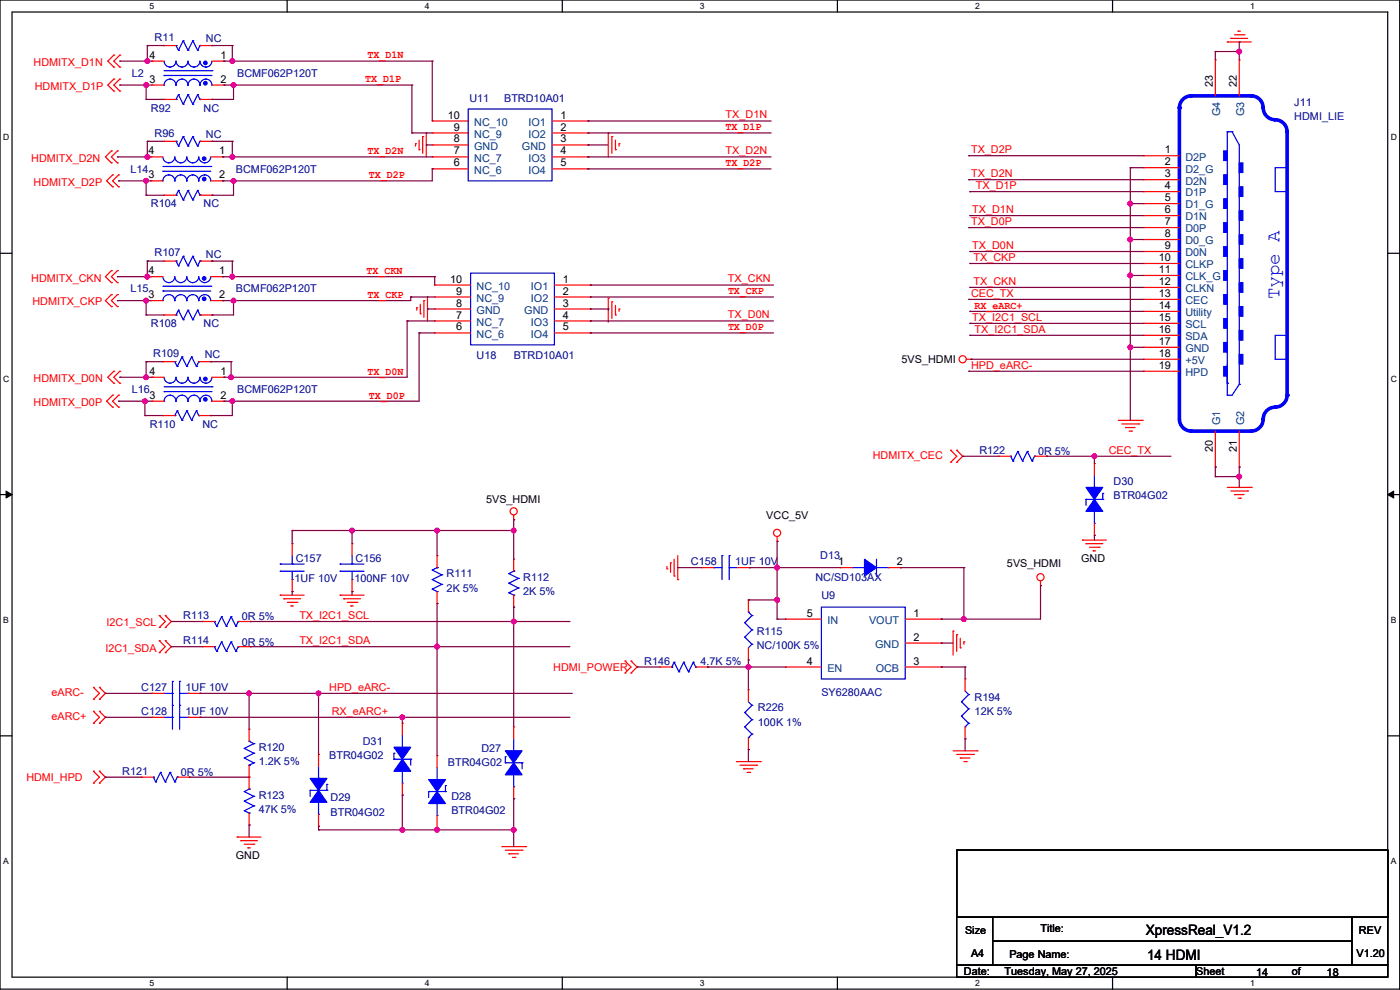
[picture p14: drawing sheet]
<svg xmlns="http://www.w3.org/2000/svg" width="594mm" height="420mm" viewBox="0 0 594 420" stroke-linecap="round" stroke-linejoin="round" font-family="sans-serif">
<defs><g id="words">
<text font-size="8.1" fill="#00f" x="542.9" y="127" transform="rotate(-90 542.9 127)">Type A</text>
<g font-size="6.1">
<text x="486.2" y="396.7">XpressReal_V1.2</text>
<text x="486.7" y="407.4">14 HDMI</text>
</g>
<g font-size="4.6" fill="#000080">
<text x="65.6" y="17.3">R11</text>
<text x="87.4" y="17.8">NC</text>
<text x="55.9" y="32.6">L2</text>
<text x="100.6" y="32.6">BCMF062P120T</text>
<text x="64" y="47.3">R92</text>
<text x="86.4" y="47.3">NC</text>
<text x="199.2" y="43.2">U11</text>
<text x="213.9" y="43.2">BTRD10A01</text>
<text x="549.2" y="44.8">J11</text>
<text x="549.2" y="50.9">HDMI_LIE</text>
<text x="65.6" y="58">R96</text>
<text x="87.4" y="58.5">NC</text>
<text x="55.4" y="73.2">L14</text>
<text x="100.1" y="73.2">BCMF062P120T</text>
<text x="64" y="87.9">R104</text>
<text x="86.4" y="87.9">NC</text>
<text x="65.6" y="108.8">R107</text>
<text x="87.4" y="109.3">NC</text>
<text x="55.4" y="124">L15</text>
<text x="100.1" y="124">BCMF062P120T</text>
<text x="64" y="138.7">R108</text>
<text x="86.4" y="138.7">NC</text>
<text x="65" y="151.4">R109</text>
<text x="86.9" y="152">NC</text>
<text x="202.2" y="152.5">U18</text>
<text x="217.9" y="152.5">BTRD10A01</text>
<text x="55.9" y="166.7">L16</text>
<text x="100.6" y="166.7">BCMF062P120T</text>
<text x="63.5" y="181.4">R110</text>
<text x="85.9" y="181.4">NC</text>
<text x="415.6" y="192.6">R122</text>
<text x="440.4" y="193.1">0R 5%</text>
<text x="472.5" y="205.8">D30</text>
<text x="472.5" y="211.9">BTR04G02</text>
<text x="125.5" y="238.3">C157</text>
<text x="150.9" y="238.3">C156</text>
<text x="293.1" y="239.8">C158</text>
<text x="311.9" y="239.8">1UF 10V</text>
<text x="348" y="237.3">D13</text>
<text x="189.5" y="244.9">R111</text>
<text x="125" y="246.9">1UF 10V</text>
<text x="150.4" y="246.9">100NF 10V</text>
<text x="189.5" y="251">2K 5%</text>
<text x="222" y="246.4">R112</text>
<text x="346" y="246.4">NC/SD103AX</text>
<text x="222" y="252.5">2K 5%</text>
<text x="348.5" y="254.1">U9</text>
<text x="77.7" y="262.7">R113</text>
<text x="102.6" y="263.2">0R 5%</text>
<text x="321.1" y="269.3">R115</text>
<text x="77.7" y="273.4">R114</text>
<text x="102.6" y="273.9">0R 5%</text>
<text x="321.1" y="275.4">NC/100K 5%</text>
<text x="273.3" y="282">R146</text>
<text x="297.2" y="282">4.7K 5%</text>
<text x="60" y="293.2">C127</text>
<text x="78.8" y="293.2">1UF 10V</text>
<text x="348.5" y="295.2">SY6280AAC</text>
<text x="413.5" y="297.2">R194</text>
<text x="60" y="303.3">C128</text>
<text x="78.8" y="303.3">1UF 10V</text>
<text x="321.6" y="301.8">R226</text>
<text x="413.5" y="303.3">12K 5%</text>
<text x="321.6" y="307.9">100K 1%</text>
<text x="153.9" y="316">D31</text>
<text x="109.7" y="318.6">R120</text>
<text x="139.7" y="322.1">BTR04G02</text>
<text x="204.2" y="319.1">D27</text>
<text x="51.8" y="328.7">R121</text>
<text x="76.7" y="329.2">0R 5%</text>
<text x="109.7" y="324.7">1.2K 5%</text>
<text x="190" y="325.2">BTR04G02</text>
<text x="109.7" y="338.9">R123</text>
<text x="140.2" y="339.9">D29</text>
<text x="191.5" y="339.4">D28</text>
<text x="109.7" y="345">47K 5%</text>
<text x="140.2" y="346">BTR04G02</text>
<text x="191.5" y="345.5">BTR04G02</text>
</g>
<g font-size="4.6" fill="#f00">
<text x="14.2" y="28">HDMITX_D1N</text>
<text x="156" y="24.8">TX_D1N</text>
<text x="155" y="35">TX_D1P</text>
<text x="14.8" y="38.2">HDMITX_D1P</text>
<text x="307.9" y="50.2">TX_D1N</text>
<text x="307.9" y="55.3">TX_D1P</text>
<text x="156" y="65.4">TX_D2N</text>
<text x="307.9" y="65.4">TX_D2N</text>
<text x="412" y="64.9">TX_D2P</text>
<text x="13.2" y="68.6">HDMITX_D2N</text>
<text x="307.9" y="70.5">TX_D2P</text>
<text x="156.5" y="75.6">TX_D2P</text>
<text x="412" y="75.1">TX_D2N</text>
<text x="14.2" y="78.8">HDMITX_D2P</text>
<text x="414" y="80.2">TX_D1P</text>
<text x="412" y="95.4">TX_D0P</text>
<text x="412.5" y="90.3">TX_D1N</text>
<text x="412.5" y="105.6">TX_D0N</text>
<text x="413" y="110.7">TX_CKP</text>
<text x="13.2" y="119.4">HDMITX_CKN</text>
<text x="155.5" y="116.2">TX_CKN</text>
<text x="308.9" y="119.8">TX_CKN</text>
<text x="308.9" y="124.9">TX_CKP</text>
<text x="412" y="125.9">CEC_TX</text>
<text x="413" y="120.8">TX_CKN</text>
<text x="13.7" y="129.6">HDMITX_CKP</text>
<text x="156" y="126.4">TX_CKP</text>
<text x="413.5" y="131">RX_eARC+</text>
<text x="308.9" y="135">TX_D0N</text>
<text x="412.5" y="136.1">TX_I2C1_SCL</text>
<text x="308.9" y="140.1">TX_D0P</text>
<text x="413.5" y="141.1">TX_I2C1_SDA</text>
<text x="156" y="158.9">TX_D0N</text>
<text x="412" y="156.4">HPD_eARC-</text>
<text x="14.2" y="162.1">HDMITX_D0N</text>
<text x="14.2" y="172.3">HDMITX_D0P</text>
<text x="156.5" y="169.1">TX_D0P</text>
<text x="370.4" y="194.6">HDMITX_CEC</text>
<text x="470.4" y="192.4">CEC_TX</text>
<text x="127" y="262.5">TX_I2C1_SCL</text>
<text x="45.2" y="265.7">I2C1_SCL</text>
<text x="127" y="273.2">TX_I2C1_SDA</text>
<text x="44.7" y="276.4">I2C1_SDA</text>
<text x="234.7" y="284.5">HDMI_POWER</text>
<text x="139.7" y="293">HPD_eARC-</text>
<text x="21.9" y="295.2">eARC-</text>
<text x="21.9" y="305.4">eARC+</text>
<text x="140.7" y="303.2">RX_eARC+</text>
<text x="11.2" y="331.3">HDMI_HPD</text>
</g>
<g font-size="4.6">
<text x="63.5" y="24.9">4</text>
<text x="93.5" y="24.9">1</text>
<text x="63.5" y="35.1">3</text>
<text x="93.5" y="35.1">2</text>
<text x="514.6" y="37.1" transform="rotate(-90 514.6 37.1)">23</text>
<text x="524.8" y="37.1" transform="rotate(-90 524.8 37.1)">22</text>
<text x="190" y="50.3">10</text>
<text x="237.8" y="50.3">1</text>
<text x="192.5" y="55.4">9</text>
<text x="237.8" y="55.4">2</text>
<text x="63" y="65.5">4</text>
<text x="93" y="65.5">1</text>
<text x="192.5" y="65.5">7</text>
<text x="192.5" y="60.5">8</text>
<text x="237.8" y="65.5">4</text>
<text x="237.8" y="60.5">3</text>
<text x="494.3" y="65">1</text>
<text x="192.5" y="70.6">6</text>
<text x="237.8" y="70.6">5</text>
<text x="494.3" y="70.1">2</text>
<text x="63" y="75.7">3</text>
<text x="93" y="75.7">2</text>
<text x="494.3" y="75.2">3</text>
<text x="494.3" y="80.3">4</text>
<text x="494.3" y="85.3">5</text>
<text x="494.3" y="90.4">6</text>
<text x="494.3" y="95.5">7</text>
<text x="494.3" y="100.6">8</text>
<text x="494.3" y="105.7">9</text>
<text x="491.7" y="110.7">10</text>
<text x="63" y="116.3">4</text>
<text x="93" y="116.3">1</text>
<text x="191" y="119.9">10</text>
<text x="238.8" y="119.9">1</text>
<text x="491.7" y="115.8">11</text>
<text x="193.5" y="125">9</text>
<text x="238.8" y="125">2</text>
<text x="491.7" y="120.9">12</text>
<text x="491.7" y="126">13</text>
<text x="63" y="126.5">3</text>
<text x="93" y="126.5">2</text>
<text x="193.5" y="130">8</text>
<text x="238.8" y="130">3</text>
<text x="491.7" y="131.1">14</text>
<text x="193.5" y="135.1">7</text>
<text x="238.8" y="135.1">4</text>
<text x="491.7" y="136.1">15</text>
<text x="193.5" y="140.2">6</text>
<text x="238.8" y="140.2">5</text>
<text x="491.7" y="141.2">16</text>
<text x="491.7" y="146.3">17</text>
<text x="382.5" y="154">5VS_HDMI</text>
<text x="491.7" y="151.4">18</text>
<text x="63.5" y="159">4</text>
<text x="93.5" y="159">1</text>
<text x="491.7" y="156.5">19</text>
<text x="63.5" y="169.2">3</text>
<text x="93.5" y="169.2">2</text>
<text x="514.6" y="191.6" transform="rotate(-90 514.6 191.6)">20</text>
<text x="524.8" y="191.6" transform="rotate(-90 524.8 191.6)">21</text>
<text x="206.3" y="213.4">5VS_HDMI</text>
<text x="325.1" y="220">VCC_5V</text>
<text x="355.6" y="239.8">1</text>
<text x="380.5" y="239.8">2</text>
<text x="458.7" y="238.3">GND</text>
<text x="427.2" y="240.3">5VS_HDMI</text>
<text x="342.4" y="261.6">5</text>
<text x="387.6" y="261.6">1</text>
<text x="387.6" y="271.8">2</text>
<text x="342.4" y="281.9">4</text>
<text x="387.6" y="281.9">3</text>
<text x="100.1" y="364.3">GND</text>
<text x="441.5" y="395.3">Title:</text>
<text x="409.5" y="396.3">Size</text>
<text x="576.6" y="396.3">REV</text>
<text x="412" y="406">A4</text>
<text x="428.3" y="406.5">Page Name:</text>
<text x="575.6" y="406">V1.20</text>
<text x="409" y="413.6">Date:</text>
<text x="426.2" y="413.6">Tuesday, May 27, 2025</text>
<text x="507.5" y="413.6">Sheet</text>
<text x="548.1" y="413.6">of</text>
<text x="532.9" y="414.1">14</text>
<text x="562.9" y="414.1">18</text>
</g>
<g font-size="4.6" fill="#004080">
<text x="201.2" y="53.4">NC_10</text>
<text x="224.3" y="53.4">IO1</text>
<text x="517.8" y="49.3" transform="rotate(-90 517.8 49.3)">G4</text>
<text x="527.9" y="49.3" transform="rotate(-90 527.9 49.3)">G3</text>
<text x="201.2" y="58.5">NC_9</text>
<text x="224.3" y="58.5">IO2</text>
<text x="201.2" y="63.5">GND</text>
<text x="221.4" y="63.5">GND</text>
<text x="201.2" y="68.6">NC_7</text>
<text x="224.3" y="68.6">IO3</text>
<text x="502.9" y="68.1">D2P</text>
<text x="201.2" y="73.7">NC_6</text>
<text x="224.3" y="73.7">IO4</text>
<text x="502.9" y="73.2">D2_G</text>
<text x="502.9" y="78.3">D2N</text>
<text x="502.9" y="83.4">D1P</text>
<text x="502.9" y="88.4">D1_G</text>
<text x="502.9" y="93.5">D1N</text>
<text x="502.9" y="98.6">D0P</text>
<text x="502.9" y="103.7">D0_G</text>
<text x="502.9" y="108.8">D0N</text>
<text x="502.9" y="113.8">CLKP</text>
<text x="502.9" y="118.9">CLK_G</text>
<text x="202.2" y="123">NC_10</text>
<text x="225.3" y="123">IO1</text>
<text x="502.9" y="124">CLKN</text>
<text x="202.2" y="128.1">NC_9</text>
<text x="225.3" y="128.1">IO2</text>
<text x="502.9" y="129.1">CEC</text>
<text x="202.2" y="133.1">GND</text>
<text x="222.5" y="133.1">GND</text>
<text x="502.9" y="134.2">Utility</text>
<text x="202.2" y="138.2">NC_7</text>
<text x="202.2" y="143.3">NC_6</text>
<text x="225.3" y="138.2">IO3</text>
<text x="225.3" y="143.3">IO4</text>
<text x="502.9" y="139.2">SCL</text>
<text x="502.9" y="144.3">SDA</text>
<text x="502.9" y="149.4">GND</text>
<text x="502.9" y="154.5">+5V</text>
<text x="502.9" y="159.6">HPD</text>
<text x="517.8" y="180.4" transform="rotate(-90 517.8 180.4)">G1</text>
<text x="527.9" y="180.4" transform="rotate(-90 527.9 180.4)">G2</text>
<text x="351" y="264.7">IN</text>
<text x="368.7" y="264.7">VOUT</text>
<text x="371.3" y="274.9">GND</text>
<text x="351" y="285">EN</text>
<text x="371.6" y="285">OCB</text>
</g>
<g font-size="3.6">
<text x="63.5" y="3.8">5</text>
<text x="180.2" y="3.8">4</text>
<text x="296.9" y="3.8">3</text>
<text x="413.7" y="3.8">2</text>
<text x="530.4" y="3.8">1</text>
<text x="1.3" y="59.5">D</text>
<text x="590.1" y="59.5">D</text>
<text x="1.3" y="161.9">C</text>
<text x="590.1" y="161.9">C</text>
<text x="1.3" y="264.3">B</text>
<text x="590.1" y="264.3">B</text>
<text x="1.3" y="366.6">A</text>
<text x="590.1" y="366.6">A</text>
<text x="63.5" y="418.3">5</text>
<text x="180.2" y="418.3">4</text>
<text x="296.9" y="418.3">3</text>
<text x="413.7" y="418.3">2</text>
<text x="530.4" y="418.3">1</text>
</g>
</g></defs>
<path d="M0 0h593.9v419.6h-593.9zM5.1 5.1h583.7v409.4h-583.7z" fill="none" stroke="#000" stroke-width=".51"/>
<g fill="#fff">
<path d="M63.5 .5h2v4.1h-2z"/>
<path d="M63.5 415.1h2v4h-2z"/>
</g>
<path d="M121.8 0v5.1M121.8 414.5v5.1" fill="none" stroke="#000" stroke-width=".51"/>
<g fill="#fff">
<path d="M180.2 .5h2v4.1h-2z"/>
<path d="M180.2 415.1h2v4h-2z"/>
</g>
<path d="M238.6 0v5.1M238.6 414.5v5.1" fill="none" stroke="#000" stroke-width=".51"/>
<g fill="#fff">
<path d="M296.9 .5h2.1v4.1h-2.1z"/>
<path d="M296.9 415.1h2.1v4h-2.1z"/>
</g>
<path d="M355.3 0v5.1M355.3 414.5v5.1" fill="none" stroke="#000" stroke-width=".51"/>
<g fill="#fff">
<path d="M413.7 .5h2v4.1h-2z"/>
<path d="M413.7 415.1h2v4h-2z"/>
</g>
<path d="M472 0v5.1M472 414.5v5.1" fill="none" stroke="#000" stroke-width=".51"/>
<g fill="#fff">
<path d="M530.4 .5h2v4.1h-2z"/>
<path d="M530.4 415.1h2v4h-2z"/>
<path d="M1.3 56.3h2.6v4h-2.6z"/>
<path d="M590.1 56.3h2.6v4h-2.6z"/>
<path d="M1.3 158.6h2.6v4.1h-2.6z"/>
<path d="M590.1 158.6h2.6v4.1h-2.6z"/>
</g>
<path d="M0 107.5h5.1M588.8 107.5h5.1" fill="none" stroke="#000" stroke-width=".51"/>
<g fill="#fff">
<path d="M1.3 261h2.4v4.1h-2.4z"/>
<path d="M590.1 261h2.4v4.1h-2.4z"/>
</g>
<path d="M0 209.8h5.1M588.8 209.8h5.1" fill="none" stroke="#000" stroke-width=".51"/>
<path d="M2.6 208.3l2.5 1.5-2.5 1.5zM588.8 209.8l2.5-1.5v3z" fill="#000" stroke="#000" stroke-width=".42"/>
<g fill="#fff">
<path d="M1.3 363.4h2.4v4h-2.4z"/>
<path d="M590.1 363.4h2.4v4h-2.4z"/>
</g>
<path d="M0 312.2h5.1M588.8 312.2h5.1" fill="none" stroke="#000" stroke-width=".51"/>
<path d="M459.3 229.1h10.1" fill="none" stroke="#f00" stroke-width=".51"/>
<circle cx="459.3" cy="229.1" r=".25" fill="#f00"/>
<path d="M460.8 230.7h7.1" fill="none" stroke="#f00" stroke-width=".51"/>
<circle cx="460.8" cy="230.7" r=".25" fill="#f00"/>
<path d="M462.3 232.2h4.1" fill="none" stroke="#f00" stroke-width=".51"/>
<circle cx="466.4" cy="232.2" r=".25" fill="#f00"/>
<path d="M463.8 233.7h1" fill="none" stroke="#f00" stroke-width=".51"/>
<circle cx="463.8" cy="233.7" r=".25" fill="#f00"/>
<path d="M441.5 246.4v2" fill="none" stroke="#f00" stroke-width=".51"/>
<circle cx="441.5" cy="248.4" r=".25" fill="#f00"/>
<g fill="none" stroke="#f00" stroke-width=".51">
<path d="M287.5 235.7v10.2"/>
<circle cx="441.5" cy="244.9" r="1.51"/>
</g>
<circle cx="287.5" cy="245.9" r=".25" fill="#f00"/>
<path d="M286 237.3v7.1" fill="none" stroke="#f00" stroke-width=".51"/>
<circle cx="286" cy="244.4" r=".25" fill="#f00"/>
<path d="M284.5 238.8v4" fill="none" stroke="#f00" stroke-width=".51"/>
<circle cx="284.5" cy="238.8" r=".25" fill="#f00"/>
<path d="M283 240.3v1" fill="none" stroke="#f00" stroke-width=".51"/>
<circle cx="283" cy="241.3" r=".25" fill="#f00"/>
<path d="M404.4 318.5h10.1" fill="none" stroke="#f00" stroke-width=".51"/>
<circle cx="414.5" cy="318.5" r=".25" fill="#f00"/>
<path d="M405.9 320.1h7.1" fill="none" stroke="#f00" stroke-width=".51"/>
<circle cx="413" cy="320.1" r=".25" fill="#f00"/>
<path d="M407.4 321.6h4.1" fill="none" stroke="#f00" stroke-width=".51"/>
<circle cx="407.4" cy="321.6" r=".25" fill="#f00"/>
<path d="M409 323.1h1" fill="none" stroke="#f00" stroke-width=".51"/>
<circle cx="410" cy="323.1" r=".25" fill="#f00"/>
<path d="M404.4 267.7v10.2" fill="none" stroke="#f00" stroke-width=".51"/>
<circle cx="404.4" cy="267.7" r=".25" fill="#f00"/>
<path d="M405.9 269.3v7.1" fill="none" stroke="#f00" stroke-width=".51"/>
<circle cx="405.9" cy="269.3" r=".25" fill="#f00"/>
<path d="M407.4 270.8v4" fill="none" stroke="#f00" stroke-width=".51"/>
<circle cx="407.4" cy="274.8" r=".25" fill="#f00"/>
<path d="M409 272.3v1" fill="none" stroke="#f00" stroke-width=".51"/>
<circle cx="409" cy="272.3" r=".25" fill="#f00"/>
<path d="M329.7 227.6v2" fill="none" stroke="#f00" stroke-width=".51"/>
<circle cx="329.7" cy="229.6" r=".25" fill="#f00"/>
<g fill="none" stroke="#f00" stroke-width=".51">
<path d="M312.4 323.1h10.2"/>
<circle cx="329.7" cy="226.1" r="1.51"/>
</g>
<circle cx="322.6" cy="323.1" r=".25" fill="#f00"/>
<path d="M314 324.6h7.1" fill="none" stroke="#f00" stroke-width=".51"/>
<circle cx="321.1" cy="324.6" r=".25" fill="#f00"/>
<path d="M315.5 326.2h4.1" fill="none" stroke="#f00" stroke-width=".51"/>
<circle cx="315.5" cy="326.2" r=".25" fill="#f00"/>
<path d="M317 327.7h1" fill="none" stroke="#f00" stroke-width=".51"/>
<circle cx="318" cy="327.7" r=".25" fill="#f00"/>
<path d="M410 152.4h2" fill="none" stroke="#f00" stroke-width=".51"/>
<circle cx="412" cy="152.4" r=".25" fill="#f00"/>
<g fill="none" stroke="#f00" stroke-width=".51">
<path d="M474.5 178.3h10.2"/>
<circle cx="408.4" cy="152.4" r="1.51"/>
</g>
<circle cx="484.7" cy="178.3" r=".25" fill="#f00"/>
<path d="M476 179.9h7.1" fill="none" stroke="#f00" stroke-width=".51"/>
<circle cx="483.1" cy="179.9" r=".25" fill="#f00"/>
<path d="M477.5 181.4h4.1" fill="none" stroke="#f00" stroke-width=".51"/>
<circle cx="477.5" cy="181.4" r=".25" fill="#f00"/>
<path d="M479.1 182.9h1" fill="none" stroke="#f00" stroke-width=".51"/>
<circle cx="480.1" cy="182.9" r=".25" fill="#f00"/>
<path d="M520.7 206.8h10.2" fill="none" stroke="#f00" stroke-width=".51"/>
<circle cx="530.9" cy="206.8" r=".25" fill="#f00"/>
<path d="M522.2 208.3h7.2" fill="none" stroke="#f00" stroke-width=".51"/>
<circle cx="529.4" cy="208.3" r=".25" fill="#f00"/>
<path d="M523.8 209.8h4" fill="none" stroke="#f00" stroke-width=".51"/>
<circle cx="523.8" cy="209.8" r=".25" fill="#f00"/>
<path d="M525.3 211.3h1" fill="none" stroke="#f00" stroke-width=".51"/>
<circle cx="526.3" cy="211.3" r=".25" fill="#f00"/>
<path d="M520.7 17.8h10.2" fill="none" stroke="#f00" stroke-width=".51"/>
<circle cx="520.7" cy="17.8" r=".25" fill="#f00"/>
<path d="M522.2 16.3h7.2" fill="none" stroke="#f00" stroke-width=".51"/>
<circle cx="522.2" cy="16.3" r=".25" fill="#f00"/>
<path d="M523.8 14.8h4" fill="none" stroke="#f00" stroke-width=".51"/>
<circle cx="527.8" cy="14.8" r=".25" fill="#f00"/>
<path d="M525.3 13.2h1" fill="none" stroke="#f00" stroke-width=".51"/>
<circle cx="525.3" cy="13.2" r=".25" fill="#f00"/>
<path d="M144.3 252.5h10.2" fill="none" stroke="#f00" stroke-width=".51"/>
<circle cx="144.3" cy="252.5" r=".25" fill="#f00"/>
<path d="M145.8 254h7.1" fill="none" stroke="#f00" stroke-width=".51"/>
<circle cx="145.8" cy="254" r=".25" fill="#f00"/>
<path d="M147.3 255.5h4.1" fill="none" stroke="#f00" stroke-width=".51"/>
<circle cx="151.4" cy="255.5" r=".25" fill="#f00"/>
<path d="M148.9 257.1h1" fill="none" stroke="#f00" stroke-width=".51"/>
<circle cx="148.9" cy="257.1" r=".25" fill="#f00"/>
<path d="M118.9 252.5h10.2" fill="none" stroke="#f00" stroke-width=".51"/>
<circle cx="118.9" cy="252.5" r=".25" fill="#f00"/>
<path d="M120.4 254h7.1" fill="none" stroke="#f00" stroke-width=".51"/>
<circle cx="120.4" cy="254" r=".25" fill="#f00"/>
<path d="M121.9 255.5h4.1" fill="none" stroke="#f00" stroke-width=".51"/>
<circle cx="126" cy="255.5" r=".25" fill="#f00"/>
<path d="M123.5 257.1h1" fill="none" stroke="#f00" stroke-width=".51"/>
<circle cx="123.5" cy="257.1" r=".25" fill="#f00"/>
<path d="M258.1 56.4v10.2" fill="none" stroke="#f00" stroke-width=".51"/>
<circle cx="258.1" cy="56.4" r=".25" fill="#f00"/>
<path d="M259.6 57.9v7.1" fill="none" stroke="#f00" stroke-width=".51"/>
<circle cx="259.6" cy="57.9" r=".25" fill="#f00"/>
<path d="M261.1 59.5v4" fill="none" stroke="#f00" stroke-width=".51"/>
<circle cx="261.1" cy="63.5" r=".25" fill="#f00"/>
<path d="M262.7 61v1" fill="none" stroke="#f00" stroke-width=".51"/>
<circle cx="262.7" cy="61" r=".25" fill="#f00"/>
<path d="M258.1 126.5v10.2" fill="none" stroke="#f00" stroke-width=".51"/>
<circle cx="258.1" cy="126.5" r=".25" fill="#f00"/>
<path d="M259.6 128v7.1" fill="none" stroke="#f00" stroke-width=".51"/>
<circle cx="259.6" cy="128" r=".25" fill="#f00"/>
<path d="M261.1 129.6v4" fill="none" stroke="#f00" stroke-width=".51"/>
<circle cx="261.1" cy="133.6" r=".25" fill="#f00"/>
<path d="M262.7 131.1v1" fill="none" stroke="#f00" stroke-width=".51"/>
<circle cx="262.7" cy="131.1" r=".25" fill="#f00"/>
<path d="M212.9 359.2h10.1" fill="none" stroke="#f00" stroke-width=".51"/>
<circle cx="223" cy="359.2" r=".25" fill="#f00"/>
<path d="M214.4 360.7h7.1" fill="none" stroke="#f00" stroke-width=".51"/>
<circle cx="221.5" cy="360.7" r=".25" fill="#f00"/>
<path d="M215.9 362.2h4.1" fill="none" stroke="#f00" stroke-width=".51"/>
<circle cx="215.9" cy="362.2" r=".25" fill="#f00"/>
<path d="M217.4 363.7h1.1" fill="none" stroke="#f00" stroke-width=".51"/>
<circle cx="218.5" cy="363.7" r=".25" fill="#f00"/>
<path d="M218 218.5v2" fill="none" stroke="#f00" stroke-width=".51"/>
<circle cx="218" cy="220.5" r=".25" fill="#f00"/>
<g fill="none" stroke="#f00" stroke-width=".51">
<path d="M100.6 355.1h10.2"/>
<circle cx="217.9" cy="216.9" r="1.51"/>
</g>
<circle cx="100.6" cy="355.1" r=".25" fill="#f00"/>
<path d="M102.1 356.6h7.1" fill="none" stroke="#f00" stroke-width=".51"/>
<circle cx="102.1" cy="356.6" r=".25" fill="#f00"/>
<path d="M103.7 358.2h4" fill="none" stroke="#f00" stroke-width=".51"/>
<circle cx="107.7" cy="358.2" r=".25" fill="#f00"/>
<path d="M105.2 359.7h1" fill="none" stroke="#f00" stroke-width=".51"/>
<circle cx="105.2" cy="359.7" r=".25" fill="#f00"/>
<path d="M181.4 126v10.2" fill="none" stroke="#f00" stroke-width=".51"/>
<circle cx="181.4" cy="126" r=".25" fill="#f00"/>
<path d="M179.9 127.5v7.1" fill="none" stroke="#f00" stroke-width=".51"/>
<circle cx="179.9" cy="127.5" r=".25" fill="#f00"/>
<path d="M178.3 129.1v4" fill="none" stroke="#f00" stroke-width=".51"/>
<circle cx="178.3" cy="133.1" r=".25" fill="#f00"/>
<path d="M176.8 130.6v1" fill="none" stroke="#f00" stroke-width=".51"/>
<circle cx="176.8" cy="130.6" r=".25" fill="#f00"/>
<path d="M180.9 56.4v10.2" fill="none" stroke="#f00" stroke-width=".51"/>
<circle cx="180.9" cy="56.4" r=".25" fill="#f00"/>
<path d="M179.3 57.9v7.1" fill="none" stroke="#f00" stroke-width=".51"/>
<circle cx="179.3" cy="57.9" r=".25" fill="#f00"/>
<path d="M177.8 59.5v4" fill="none" stroke="#f00" stroke-width=".51"/>
<circle cx="177.8" cy="63.5" r=".25" fill="#f00"/>
<path d="M176.3 61v1" fill="none" stroke="#f00" stroke-width=".51"/>
<circle cx="176.3" cy="61" r=".25" fill="#f00"/>
<path d="M408.5 193.6l-2.6 2.5" fill="none" stroke="#f00" stroke-width=".51"/>
<circle cx="405.9" cy="196.1" r=".25" fill="#f00"/>
<path d="M405.9 191l2.6 2.6" fill="none" stroke="#f00" stroke-width=".51"/>
<circle cx="405.9" cy="191" r=".25" fill="#f00"/>
<path d="M403.4 191l2.5 2.6" fill="none" stroke="#f00" stroke-width=".51"/>
<circle cx="403.4" cy="191" r=".25" fill="#f00"/>
<path d="M405.9 193.6l-2.5 2.5" fill="none" stroke="#f00" stroke-width=".51"/>
<circle cx="403.4" cy="196.1" r=".25" fill="#f00"/>
<path d="M267.7 280.4l2.6 2.6" fill="none" stroke="#f00" stroke-width=".51"/>
<circle cx="267.7" cy="280.4" r=".25" fill="#f00"/>
<path d="M270.3 283l-2.6 2.5" fill="none" stroke="#f00" stroke-width=".51"/>
<circle cx="267.7" cy="285.5" r=".25" fill="#f00"/>
<path d="M267.7 283l-2.5 2.5" fill="none" stroke="#f00" stroke-width=".51"/>
<circle cx="265.2" cy="285.5" r=".25" fill="#f00"/>
<path d="M265.2 280.4l2.5 2.6" fill="none" stroke="#f00" stroke-width=".51"/>
<circle cx="265.2" cy="280.4" r=".25" fill="#f00"/>
<path d="M45.7 25.9l2.6 2.6" fill="none" stroke="#f00" stroke-width=".51"/>
<circle cx="48.3" cy="28.5" r=".25" fill="#f00"/>
<path d="M48.3 23.4l-2.6 2.5" fill="none" stroke="#f00" stroke-width=".51"/>
<circle cx="48.3" cy="23.4" r=".25" fill="#f00"/>
<path d="M48.3 25.9l2.5 2.6" fill="none" stroke="#f00" stroke-width=".51"/>
<circle cx="50.8" cy="28.5" r=".25" fill="#f00"/>
<path d="M50.8 23.4l-2.5 2.5" fill="none" stroke="#f00" stroke-width=".51"/>
<circle cx="50.8" cy="23.4" r=".25" fill="#f00"/>
<path d="M45.7 36.1l2.6 2.5" fill="none" stroke="#f00" stroke-width=".51"/>
<circle cx="48.3" cy="38.6" r=".25" fill="#f00"/>
<path d="M48.3 33.5l-2.6 2.6" fill="none" stroke="#f00" stroke-width=".51"/>
<circle cx="48.3" cy="33.5" r=".25" fill="#f00"/>
<path d="M48.3 36.1l2.5 2.5" fill="none" stroke="#f00" stroke-width=".51"/>
<circle cx="50.8" cy="38.6" r=".25" fill="#f00"/>
<path d="M50.8 33.5l-2.5 2.6" fill="none" stroke="#f00" stroke-width=".51"/>
<circle cx="50.8" cy="33.5" r=".25" fill="#f00"/>
<path d="M44.7 66.6l2.6 2.5" fill="none" stroke="#f00" stroke-width=".51"/>
<circle cx="47.3" cy="69.1" r=".25" fill="#f00"/>
<path d="M47.3 64l-2.6 2.6" fill="none" stroke="#f00" stroke-width=".51"/>
<circle cx="47.3" cy="64" r=".25" fill="#f00"/>
<path d="M47.3 66.6l2.5 2.5" fill="none" stroke="#f00" stroke-width=".51"/>
<circle cx="49.8" cy="69.1" r=".25" fill="#f00"/>
<path d="M49.8 64l-2.5 2.6" fill="none" stroke="#f00" stroke-width=".51"/>
<circle cx="49.8" cy="64" r=".25" fill="#f00"/>
<path d="M45.2 76.7l2.6 2.6" fill="none" stroke="#f00" stroke-width=".51"/>
<circle cx="47.8" cy="79.3" r=".25" fill="#f00"/>
<path d="M47.8 74.2l-2.6 2.5" fill="none" stroke="#f00" stroke-width=".51"/>
<circle cx="47.8" cy="74.2" r=".25" fill="#f00"/>
<path d="M47.8 76.7l2.5 2.6" fill="none" stroke="#f00" stroke-width=".51"/>
<circle cx="50.3" cy="79.3" r=".25" fill="#f00"/>
<path d="M50.3 74.2l-2.5 2.5" fill="none" stroke="#f00" stroke-width=".51"/>
<circle cx="50.3" cy="74.2" r=".25" fill="#f00"/>
<path d="M44.7 117.4l2.6 2.5" fill="none" stroke="#f00" stroke-width=".51"/>
<circle cx="47.3" cy="119.9" r=".25" fill="#f00"/>
<path d="M47.3 114.8l-2.6 2.6" fill="none" stroke="#f00" stroke-width=".51"/>
<circle cx="47.3" cy="114.8" r=".25" fill="#f00"/>
<path d="M47.3 117.4l2.5 2.5" fill="none" stroke="#f00" stroke-width=".51"/>
<circle cx="49.8" cy="119.9" r=".25" fill="#f00"/>
<path d="M49.8 114.8l-2.5 2.6" fill="none" stroke="#f00" stroke-width=".51"/>
<circle cx="49.8" cy="114.8" r=".25" fill="#f00"/>
<path d="M44.7 127.5l2.6 2.6" fill="none" stroke="#f00" stroke-width=".51"/>
<circle cx="47.3" cy="130.1" r=".25" fill="#f00"/>
<path d="M47.3 125l-2.6 2.5" fill="none" stroke="#f00" stroke-width=".51"/>
<circle cx="47.3" cy="125" r=".25" fill="#f00"/>
<path d="M47.3 127.5l2.5 2.6" fill="none" stroke="#f00" stroke-width=".51"/>
<circle cx="49.8" cy="130.1" r=".25" fill="#f00"/>
<path d="M49.8 125l-2.5 2.5" fill="none" stroke="#f00" stroke-width=".51"/>
<circle cx="49.8" cy="125" r=".25" fill="#f00"/>
<path d="M45.7 160l2.6 2.6" fill="none" stroke="#f00" stroke-width=".51"/>
<circle cx="48.3" cy="162.6" r=".25" fill="#f00"/>
<path d="M48.3 157.5l-2.6 2.5" fill="none" stroke="#f00" stroke-width=".51"/>
<circle cx="48.3" cy="157.5" r=".25" fill="#f00"/>
<path d="M48.3 160l2.5 2.6" fill="none" stroke="#f00" stroke-width=".51"/>
<circle cx="50.8" cy="162.6" r=".25" fill="#f00"/>
<path d="M50.8 157.5l-2.5 2.5" fill="none" stroke="#f00" stroke-width=".51"/>
<circle cx="50.8" cy="157.5" r=".25" fill="#f00"/>
<path d="M45.2 170.2l2.6 2.5" fill="none" stroke="#f00" stroke-width=".51"/>
<circle cx="47.8" cy="172.7" r=".25" fill="#f00"/>
<path d="M47.8 167.7l-2.6 2.5" fill="none" stroke="#f00" stroke-width=".51"/>
<circle cx="47.8" cy="167.7" r=".25" fill="#f00"/>
<path d="M47.8 170.2l2.5 2.5" fill="none" stroke="#f00" stroke-width=".51"/>
<circle cx="50.3" cy="172.7" r=".25" fill="#f00"/>
<path d="M50.3 167.7l-2.5 2.5" fill="none" stroke="#f00" stroke-width=".51"/>
<circle cx="50.3" cy="167.7" r=".25" fill="#f00"/>
<path d="M70.1 261.1l2.6 2.6" fill="none" stroke="#f00" stroke-width=".51"/>
<circle cx="70.1" cy="261.1" r=".25" fill="#f00"/>
<path d="M72.7 263.7l-2.6 2.5" fill="none" stroke="#f00" stroke-width=".51"/>
<circle cx="70.1" cy="266.2" r=".25" fill="#f00"/>
<path d="M70.1 263.7l-2.5 2.5" fill="none" stroke="#f00" stroke-width=".51"/>
<circle cx="67.6" cy="266.2" r=".25" fill="#f00"/>
<path d="M67.6 261.1l2.5 2.6" fill="none" stroke="#f00" stroke-width=".51"/>
<circle cx="67.6" cy="261.1" r=".25" fill="#f00"/>
<path d="M70.1 271.8l2.6 2.5" fill="none" stroke="#f00" stroke-width=".51"/>
<circle cx="70.1" cy="271.8" r=".25" fill="#f00"/>
<path d="M72.7 274.3l-2.6 2.6" fill="none" stroke="#f00" stroke-width=".51"/>
<circle cx="70.1" cy="276.9" r=".25" fill="#f00"/>
<path d="M70.1 274.3l-2.5 2.6" fill="none" stroke="#f00" stroke-width=".51"/>
<circle cx="67.6" cy="276.9" r=".25" fill="#f00"/>
<path d="M67.6 271.8l2.5 2.5" fill="none" stroke="#f00" stroke-width=".51"/>
<circle cx="67.6" cy="271.8" r=".25" fill="#f00"/>
<path d="M42.2 327.2l2.5 2.5" fill="none" stroke="#f00" stroke-width=".51"/>
<circle cx="42.2" cy="327.2" r=".25" fill="#f00"/>
<path d="M44.7 329.7l-2.5 2.6" fill="none" stroke="#f00" stroke-width=".51"/>
<circle cx="42.2" cy="332.3" r=".25" fill="#f00"/>
<path d="M42.2 329.7l-2.6 2.6" fill="none" stroke="#f00" stroke-width=".51"/>
<circle cx="39.6" cy="332.3" r=".25" fill="#f00"/>
<path d="M39.6 327.2l2.6 2.5" fill="none" stroke="#f00" stroke-width=".51"/>
<circle cx="39.6" cy="327.2" r=".25" fill="#f00"/>
<path d="M44.7 304.3l-2.5 2.6" fill="none" stroke="#f00" stroke-width=".51"/>
<circle cx="42.2" cy="306.9" r=".25" fill="#f00"/>
<path d="M42.2 301.8l2.5 2.5" fill="none" stroke="#f00" stroke-width=".51"/>
<circle cx="42.2" cy="301.8" r=".25" fill="#f00"/>
<path d="M39.6 301.8l2.6 2.5" fill="none" stroke="#f00" stroke-width=".51"/>
<circle cx="39.6" cy="301.8" r=".25" fill="#f00"/>
<path d="M42.2 304.3l-2.6 2.6" fill="none" stroke="#f00" stroke-width=".51"/>
<circle cx="39.6" cy="306.9" r=".25" fill="#f00"/>
<path d="M44.7 294.2l-2.5 2.5" fill="none" stroke="#f00" stroke-width=".51"/>
<circle cx="42.2" cy="296.7" r=".25" fill="#f00"/>
<path d="M42.2 291.6l2.5 2.6" fill="none" stroke="#f00" stroke-width=".51"/>
<circle cx="42.2" cy="291.6" r=".25" fill="#f00"/>
<path d="M39.6 291.6l2.6 2.6" fill="none" stroke="#f00" stroke-width=".51"/>
<circle cx="39.6" cy="291.6" r=".25" fill="#f00"/>
<path d="M42.2 294.2l-2.6 2.5" fill="none" stroke="#f00" stroke-width=".51"/>
<circle cx="39.6" cy="296.7" r=".25" fill="#f00"/>
<path d="M405.9 360.7h182.9v28.4h-182.9zM405.9 389.1h15.3v20.4h-15.3zM421.2 389.1h152.4v10.2h-152.4zM421.2 399.3h152.4v10.2h-152.4zM573.6 389.1h15.2v20.4h-15.2zM405.9 409.5h101.6v5h-101.6zM507.5 409.5h81.3v5h-81.3z" fill="none" stroke="#000" stroke-width=".51"/>
<path d="M317.5 297.7l1.5 1.5" fill="none" stroke="#00f" stroke-width=".51"/>
<circle cx="319" cy="299.2" r=".25" fill="#00f"/>
<path d="M319 299.2l-3 3.1" fill="none" stroke="#00f" stroke-width=".51"/>
<circle cx="316" cy="302.3" r=".25" fill="#00f"/>
<path d="M316 302.3l3 3" fill="none" stroke="#00f" stroke-width=".51"/>
<circle cx="319" cy="305.3" r=".25" fill="#00f"/>
<path d="M319 305.3l-3 3.1" fill="none" stroke="#00f" stroke-width=".51"/>
<circle cx="316" cy="308.4" r=".25" fill="#00f"/>
<path d="M316 308.4l3 3" fill="none" stroke="#00f" stroke-width=".51"/>
<circle cx="319" cy="311.4" r=".25" fill="#00f"/>
<path d="M319 311.4l-1.5 1.5" fill="none" stroke="#00f" stroke-width=".51"/>
<circle cx="317.5" cy="312.9" r=".25" fill="#00f"/>
<path d="M317.5 292.6v5.1" fill="none" stroke="#f00" stroke-width=".51"/>
<circle cx="317.5" cy="292.6" r=".25" fill="#f00"/>
<path d="M317.5 312.9v5.1" fill="none" stroke="#f00" stroke-width=".51"/>
<circle cx="317.5" cy="318" r=".25" fill="#f00"/>
<path d="M124 242.3v3.6" fill="none" stroke="#00f" stroke-width=".51"/>
<circle cx="124" cy="245.9" r=".25" fill="#00f"/>
<path d="M124 235.7v3.6" fill="none" stroke="#00f" stroke-width=".51"/>
<circle cx="124" cy="239.3" r=".25" fill="#00f"/>
<path d="M118.9 242.3h10.2" fill="none" stroke="#00f" stroke-width=".51"/>
<circle cx="118.9" cy="242.3" r=".25" fill="#00f"/>
<path d="M118.9 239.3h10.2" fill="none" stroke="#00f" stroke-width=".51"/>
<circle cx="118.9" cy="239.3" r=".25" fill="#00f"/>
<path d="M124 230.7v5" fill="none" stroke="#f00" stroke-width=".51"/>
<circle cx="124" cy="230.7" r=".25" fill="#f00"/>
<path d="M124 245.9v5.1" fill="none" stroke="#f00" stroke-width=".51"/>
<circle cx="124" cy="251" r=".25" fill="#f00"/>
<path d="M69.6 170.2a2.53 2.53 0 0 1 2.6-2.5 2.53 2.53 0 0 1 2.5 2.5 2.53 2.53 0 0 1 2.6-2.5h-.1a2.53 2.53 0 0 1 2.6 2.5 2.53 2.53 0 0 1 2.5-2.5 2.53 2.53 0 0 1 2.5 2.5h.1a2.53 2.53 0 0 1 2.5-2.5 2.53 2.53 0 0 1 2.5 2.5M69.6 160a2.53 2.53 0 0 0 2.6 2.6l1.1-.3 .8-.7 .6-1.6a2.53 2.53 0 0 0 2.6 2.6l1-.3 .9-.7 .6-1.6a2.53 2.53 0 0 0 2.5 2.6l1.1-.3 .9-.7 .6-1.6a2.53 2.53 0 0 0 2.5 2.6l1.1-.3 .9-.7 .5-1.6M69.6 166.1h20.3" fill="none" stroke="#00f" stroke-width=".51"/>
<circle cx="69.6" cy="166.1" r=".25" fill="#00f"/>
<path d="M69.6 164.1h20.3" fill="none" stroke="#00f" stroke-width=".51"/>
<circle cx="89.9" cy="164.1" r=".25" fill="#00f"/>
<g fill="#00f" stroke="#00f" stroke-width=".51">
<circle cx="87.1" cy="160.8" r=".75"/>
<circle cx="87.1" cy="169.4" r=".75"/>
</g>
<path d="M89.9 160h5.1" fill="none" stroke="#f00" stroke-width=".51"/>
<circle cx="95" cy="160" r=".25" fill="#f00"/>
<path d="M89.9 170.2h5.1" fill="none" stroke="#f00" stroke-width=".51"/>
<circle cx="95" cy="170.2" r=".25" fill="#f00"/>
<path d="M64.5 160h5.1" fill="none" stroke="#f00" stroke-width=".51"/>
<circle cx="64.5" cy="160" r=".25" fill="#f00"/>
<path d="M64.5 170.2h5.1" fill="none" stroke="#f00" stroke-width=".51"/>
<circle cx="64.5" cy="170.2" r=".25" fill="#f00"/>
<path d="M409.5 293.1l1.5 1.6" fill="none" stroke="#00f" stroke-width=".51"/>
<circle cx="411" cy="294.7" r=".25" fill="#00f"/>
<path d="M411 294.7l-3.1 3" fill="none" stroke="#00f" stroke-width=".51"/>
<circle cx="407.9" cy="297.7" r=".25" fill="#00f"/>
<path d="M407.9 297.7l3.1 3.1" fill="none" stroke="#00f" stroke-width=".51"/>
<circle cx="411" cy="300.8" r=".25" fill="#00f"/>
<path d="M411 300.8l-3.1 3" fill="none" stroke="#00f" stroke-width=".51"/>
<circle cx="407.9" cy="303.8" r=".25" fill="#00f"/>
<path d="M407.9 303.8l3.1 3.1" fill="none" stroke="#00f" stroke-width=".51"/>
<circle cx="411" cy="306.9" r=".25" fill="#00f"/>
<path d="M411 306.9l-1.5 1.5" fill="none" stroke="#00f" stroke-width=".51"/>
<circle cx="409.5" cy="308.4" r=".25" fill="#00f"/>
<path d="M409.5 288.1v5" fill="none" stroke="#f00" stroke-width=".51"/>
<circle cx="409.5" cy="288.1" r=".25" fill="#f00"/>
<path d="M409.5 308.4v5.1" fill="none" stroke="#f00" stroke-width=".51"/>
<circle cx="409.5" cy="313.5" r=".25" fill="#f00"/>
<g fill="#00f">
<circle cx="185.4" cy="240.8" r=".25"/>
<circle cx="185.4" cy="251" r=".25"/>
</g>
<path d="M187.5 243.9l-4.1 2" fill="none" stroke="#00f" stroke-width=".51"/>
<circle cx="187.5" cy="243.9" r=".25" fill="#00f"/>
<path d="M187.5 247.9l-4.1 2.1" fill="none" stroke="#00f" stroke-width=".51"/>
<circle cx="187.5" cy="247.9" r=".25" fill="#00f"/>
<path d="M183.4 250l2 1" fill="none" stroke="#00f" stroke-width=".51"/>
<circle cx="183.4" cy="250" r=".25" fill="#00f"/>
<path d="M183.4 245.9l4.1 2" fill="none" stroke="#00f" stroke-width=".51"/>
<circle cx="183.4" cy="245.9" r=".25" fill="#00f"/>
<path d="M183.4 241.8l4.1 2.1" fill="none" stroke="#00f" stroke-width=".51"/>
<circle cx="183.4" cy="241.8" r=".25" fill="#00f"/>
<path d="M185.4 240.8l-2 1" fill="none" stroke="#00f" stroke-width=".51"/>
<circle cx="185.4" cy="240.8" r=".25" fill="#00f"/>
<path d="M185.4 251v5.1" fill="none" stroke="#f00" stroke-width=".51"/>
<circle cx="185.4" cy="256.1" r=".25" fill="#f00"/>
<path d="M185.4 235.7v5.1" fill="none" stroke="#f00" stroke-width=".51"/>
<circle cx="185.4" cy="235.7" r=".25" fill="#f00"/>
<g fill="#00f">
<circle cx="84.9" cy="110.8" r=".25"/>
<circle cx="74.7" cy="110.8" r=".25"/>
</g>
<path d="M81.8 108.7l-2 4.1" fill="none" stroke="#00f" stroke-width=".51"/>
<circle cx="81.8" cy="108.7" r=".25" fill="#00f"/>
<path d="M77.7 108.7l-2 4.1" fill="none" stroke="#00f" stroke-width=".51"/>
<circle cx="77.7" cy="108.7" r=".25" fill="#00f"/>
<path d="M74.7 110.8l1 2" fill="none" stroke="#00f" stroke-width=".51"/>
<circle cx="75.7" cy="112.8" r=".25" fill="#00f"/>
<path d="M77.7 108.7l2.1 4.1" fill="none" stroke="#00f" stroke-width=".51"/>
<circle cx="79.8" cy="112.8" r=".25" fill="#00f"/>
<path d="M81.8 108.7l2 4.1" fill="none" stroke="#00f" stroke-width=".51"/>
<circle cx="83.8" cy="112.8" r=".25" fill="#00f"/>
<path d="M84.9 110.8l-1.1 2" fill="none" stroke="#00f" stroke-width=".51"/>
<circle cx="84.9" cy="110.8" r=".25" fill="#00f"/>
<path d="M69.6 110.8h5.1" fill="none" stroke="#f00" stroke-width=".51"/>
<circle cx="69.6" cy="110.8" r=".25" fill="#f00"/>
<path d="M84.9 110.8h5" fill="none" stroke="#f00" stroke-width=".51"/>
<circle cx="89.9" cy="110.8" r=".25" fill="#f00"/>
<path d="M76.2 294.2h3.6" fill="none" stroke="#00f" stroke-width=".51"/>
<circle cx="79.8" cy="294.2" r=".25" fill="#00f"/>
<path d="M69.6 294.2h3.6" fill="none" stroke="#00f" stroke-width=".51"/>
<circle cx="73.2" cy="294.2" r=".25" fill="#00f"/>
<path d="M76.2 289.1v10.1" fill="none" stroke="#00f" stroke-width=".51"/>
<circle cx="76.2" cy="289.1" r=".25" fill="#00f"/>
<path d="M73.2 289.1v10.1" fill="none" stroke="#00f" stroke-width=".51"/>
<circle cx="73.2" cy="289.1" r=".25" fill="#00f"/>
<path d="M64.5 294.2h5.1" fill="none" stroke="#f00" stroke-width=".51"/>
<circle cx="64.5" cy="294.2" r=".25" fill="#f00"/>
<path d="M79.8 294.2h5.1" fill="none" stroke="#f00" stroke-width=".51"/>
<circle cx="84.9" cy="294.2" r=".25" fill="#f00"/>
<g fill="#00f">
<circle cx="101.1" cy="274.3" r=".25"/>
<circle cx="91" cy="274.3" r=".25"/>
</g>
<path d="M98.1 272.3l-2.1 4.1" fill="none" stroke="#00f" stroke-width=".51"/>
<circle cx="98.1" cy="272.3" r=".25" fill="#00f"/>
<path d="M94 272.3l-2 4.1" fill="none" stroke="#00f" stroke-width=".51"/>
<circle cx="94" cy="272.3" r=".25" fill="#00f"/>
<path d="M91 274.3l1 2.1" fill="none" stroke="#00f" stroke-width=".51"/>
<circle cx="92" cy="276.4" r=".25" fill="#00f"/>
<path d="M94 272.3l2 4.1" fill="none" stroke="#00f" stroke-width=".51"/>
<circle cx="96" cy="276.4" r=".25" fill="#00f"/>
<path d="M98.1 272.3l2 4.1" fill="none" stroke="#00f" stroke-width=".51"/>
<circle cx="100.1" cy="276.4" r=".25" fill="#00f"/>
<path d="M101.1 274.3l-1 2.1" fill="none" stroke="#00f" stroke-width=".51"/>
<circle cx="101.1" cy="274.3" r=".25" fill="#00f"/>
<path d="M85.9 274.3h5.1" fill="none" stroke="#f00" stroke-width=".51"/>
<circle cx="85.9" cy="274.3" r=".25" fill="#f00"/>
<path d="M101.1 274.3h5.1" fill="none" stroke="#f00" stroke-width=".51"/>
<circle cx="106.2" cy="274.3" r=".25" fill="#f00"/>
<path d="M149.4 242.3v3.6" fill="none" stroke="#00f" stroke-width=".51"/>
<circle cx="149.4" cy="245.9" r=".25" fill="#00f"/>
<path d="M149.4 235.7v3.6" fill="none" stroke="#00f" stroke-width=".51"/>
<circle cx="149.4" cy="239.3" r=".25" fill="#00f"/>
<path d="M144.3 242.3h10.2" fill="none" stroke="#00f" stroke-width=".51"/>
<circle cx="144.3" cy="242.3" r=".25" fill="#00f"/>
<path d="M144.3 239.3h10.2" fill="none" stroke="#00f" stroke-width=".51"/>
<circle cx="144.3" cy="239.3" r=".25" fill="#00f"/>
<path d="M149.4 230.7v5" fill="none" stroke="#f00" stroke-width=".51"/>
<circle cx="149.4" cy="230.7" r=".25" fill="#f00"/>
<path d="M149.4 245.9v5.1" fill="none" stroke="#f00" stroke-width=".51"/>
<circle cx="149.4" cy="251" r=".25" fill="#f00"/>
<path d="M541 71.1h5.1v10.2h-5.1zM520.7 157.5v5.1M541 142.3h5.1v10.1h-5.1z" fill="none" stroke="#00f" stroke-width=".51"/>
<circle cx="520.7" cy="162.6" r=".25" fill="#00f"/>
<path d="M520.7 154.5v8.1" fill="none" stroke="#00f" stroke-width=".51"/>
<circle cx="520.7" cy="162.6" r=".25" fill="#00f"/>
<g fill="#00f" stroke="#00f" stroke-width=".51">
<path d="M519.2 155.5h1.5v4h-1.5z" fill-rule="evenodd"/>
<path d="M525.8 150.4h1.5v4.1h-1.5z" fill-rule="evenodd"/>
<path d="M519.2 145.3h1.5v4.1h-1.5z" fill-rule="evenodd"/>
<path d="M525.8 140.2h1.5v4.1h-1.5z" fill-rule="evenodd"/>
<path d="M519.2 135.1h1.5v4.1h-1.5z" fill-rule="evenodd"/>
<path d="M525.8 130.1h1.5v4h-1.5z" fill-rule="evenodd"/>
<path d="M519.2 125h1.5v4.1h-1.5z" fill-rule="evenodd"/>
<path d="M525.8 119.9h1.5v4.1h-1.5z" fill-rule="evenodd"/>
<path d="M519.2 114.8h1.5v4.1h-1.5z" fill-rule="evenodd"/>
<path d="M525.8 109.7h1.5v4.1h-1.5z" fill-rule="evenodd"/>
<path d="M519.2 104.7h1.5v4h-1.5z" fill-rule="evenodd"/>
<path d="M525.8 99.6h1.5v4.1h-1.5z" fill-rule="evenodd"/>
<path d="M519.2 94.5h1.5v4.1h-1.5z" fill-rule="evenodd"/>
<path d="M525.8 89.4h1.5v4.1h-1.5z" fill-rule="evenodd"/>
<path d="M519.2 84.3h1.5v4.1h-1.5z" fill-rule="evenodd"/>
<path d="M525.8 79.3h1.5v4h-1.5z" fill-rule="evenodd"/>
<path d="M519.2 74.2h1.5v4.1h-1.5z" fill-rule="evenodd"/>
<path d="M525.8 69.1h1.5v4.1h-1.5z" fill-rule="evenodd"/>
<path d="M519.2 64h1.5v4.1h-1.5z" fill-rule="evenodd"/>
</g>
<path d="M500.4 45.7v132.1" fill="none" stroke="#00f" stroke-width="1.5"/>
<circle cx="500.4" cy="45.7" r=".76" fill="#00f"/>
<path d="M505.5 40.7h25.4" fill="none" stroke="#00f" stroke-width="1.5"/>
<circle cx="530.9" cy="40.7" r=".76" fill="#00f"/>
<path d="M505.5 182.9h25.4" fill="none" stroke="#00f" stroke-width="1.5"/>
<circle cx="530.9" cy="182.9" r=".76" fill="#00f"/>
<path d="M546.1 55.9v111.8" fill="none" stroke="#00f" stroke-width="1.5"/>
<circle cx="546.1" cy="167.7" r=".76" fill="#00f"/>
<path d="M520.7 55.9v111.8" fill="none" stroke="#00f" stroke-width=".51"/>
<circle cx="520.7" cy="55.9" r=".25" fill="#00f"/>
<path d="M525.8 61.5v101.6" fill="none" stroke="#00f" stroke-width=".51"/>
<circle cx="525.8" cy="163.1" r=".25" fill="#00f"/>
<path d="M525.8 163.1l-3 4.6" fill="none" stroke="#00f" stroke-width=".51"/>
<circle cx="525.8" cy="163.1" r=".25" fill="#00f"/>
<path d="M520.7 167.7h2.1" fill="none" stroke="#00f" stroke-width=".51"/>
<circle cx="520.7" cy="167.7" r=".25" fill="#00f"/>
<path d="M522.8 55.9l3 5.6" fill="none" stroke="#00f" stroke-width=".51"/>
<circle cx="522.8" cy="55.9" r=".25" fill="#00f"/>
<path d="M520.7 55.9h2.1" fill="none" stroke="#00f" stroke-width=".51"/>
<circle cx="520.7" cy="55.9" r=".25" fill="#00f"/>
<path d="M505.5 40.7a5.1 5.1 0 0 0-5.1 5.1v-.1M530.9 40.7a5.1 5.1 0 0 1 5 5.1v-.1a5.1 5.1 0 0 0 5.2 5.1h-.1a5.1 5.1 0 0 1 5.1 5.2v-.1M500.4 177.8a5.1 5.1 0 0 0 5.1 5.1M541 172.7h.1a5.1 5.1 0 0 0-5.1 5.2l-.1-.1a5.1 5.1 0 0 1-5 5.1M546.1 167.7a5.1 5.1 0 0 1-5.1 5" fill="none" stroke="#00f" stroke-width="1.5"/>
<path d="M485.2 66.1h15.2" fill="none" stroke="#f00" stroke-width=".51"/>
<circle cx="485.2" cy="66.1" r=".25" fill="#f00"/>
<path d="M485.2 71.1h15.2" fill="none" stroke="#f00" stroke-width=".51"/>
<circle cx="485.2" cy="71.1" r=".25" fill="#f00"/>
<path d="M485.2 76.2h15.2" fill="none" stroke="#f00" stroke-width=".51"/>
<circle cx="485.2" cy="76.2" r=".25" fill="#f00"/>
<path d="M485.2 81.3h15.2" fill="none" stroke="#f00" stroke-width=".51"/>
<circle cx="485.2" cy="81.3" r=".25" fill="#f00"/>
<path d="M485.2 86.4h15.2" fill="none" stroke="#f00" stroke-width=".51"/>
<circle cx="485.2" cy="86.4" r=".25" fill="#f00"/>
<path d="M485.2 91.5h15.2" fill="none" stroke="#f00" stroke-width=".51"/>
<circle cx="485.2" cy="91.5" r=".25" fill="#f00"/>
<path d="M485.2 96.5h15.2" fill="none" stroke="#f00" stroke-width=".51"/>
<circle cx="485.2" cy="96.5" r=".25" fill="#f00"/>
<path d="M485.2 101.6h15.2" fill="none" stroke="#f00" stroke-width=".51"/>
<circle cx="485.2" cy="101.6" r=".25" fill="#f00"/>
<path d="M485.2 106.7h15.2" fill="none" stroke="#f00" stroke-width=".51"/>
<circle cx="485.2" cy="106.7" r=".25" fill="#f00"/>
<path d="M485.2 111.8h15.2" fill="none" stroke="#f00" stroke-width=".51"/>
<circle cx="485.2" cy="111.8" r=".25" fill="#f00"/>
<path d="M485.2 116.9h15.2" fill="none" stroke="#f00" stroke-width=".51"/>
<circle cx="485.2" cy="116.9" r=".25" fill="#f00"/>
<path d="M485.2 121.9h15.2" fill="none" stroke="#f00" stroke-width=".51"/>
<circle cx="485.2" cy="121.9" r=".25" fill="#f00"/>
<path d="M485.2 127h15.2" fill="none" stroke="#f00" stroke-width=".51"/>
<circle cx="485.2" cy="127" r=".25" fill="#f00"/>
<path d="M485.2 132.1h15.2" fill="none" stroke="#f00" stroke-width=".51"/>
<circle cx="485.2" cy="132.1" r=".25" fill="#f00"/>
<path d="M485.2 137.2h15.2" fill="none" stroke="#f00" stroke-width=".51"/>
<circle cx="485.2" cy="137.2" r=".25" fill="#f00"/>
<path d="M485.2 142.3h15.2" fill="none" stroke="#f00" stroke-width=".51"/>
<circle cx="485.2" cy="142.3" r=".25" fill="#f00"/>
<path d="M485.2 147.3h15.2" fill="none" stroke="#f00" stroke-width=".51"/>
<circle cx="485.2" cy="147.3" r=".25" fill="#f00"/>
<path d="M485.2 152.4h15.2" fill="none" stroke="#f00" stroke-width=".51"/>
<circle cx="485.2" cy="152.4" r=".25" fill="#f00"/>
<path d="M485.2 157.5h15.2" fill="none" stroke="#f00" stroke-width=".51"/>
<circle cx="485.2" cy="157.5" r=".25" fill="#f00"/>
<path d="M515.6 182.9v15.2" fill="none" stroke="#f00" stroke-width=".51"/>
<circle cx="515.6" cy="198.1" r=".25" fill="#f00"/>
<path d="M525.8 182.9v15.2" fill="none" stroke="#f00" stroke-width=".51"/>
<circle cx="525.8" cy="198.1" r=".25" fill="#f00"/>
<path d="M525.8 25.4v15.3" fill="none" stroke="#f00" stroke-width=".51"/>
<circle cx="525.8" cy="25.4" r=".25" fill="#f00"/>
<path d="M515.6 25.4v15.3" fill="none" stroke="#f00" stroke-width=".51"/>
<circle cx="515.6" cy="25.4" r=".25" fill="#f00"/>
<g fill="#00f">
<circle cx="101.1" cy="263.7" r=".25"/>
<circle cx="91" cy="263.7" r=".25"/>
</g>
<path d="M98.1 261.6l-2.1 4.1" fill="none" stroke="#00f" stroke-width=".51"/>
<circle cx="98.1" cy="261.6" r=".25" fill="#00f"/>
<path d="M94 261.6l-2 4.1" fill="none" stroke="#00f" stroke-width=".51"/>
<circle cx="94" cy="261.6" r=".25" fill="#00f"/>
<path d="M91 263.7l1 2" fill="none" stroke="#00f" stroke-width=".51"/>
<circle cx="92" cy="265.7" r=".25" fill="#00f"/>
<path d="M94 261.6l2 4.1" fill="none" stroke="#00f" stroke-width=".51"/>
<circle cx="96" cy="265.7" r=".25" fill="#00f"/>
<path d="M98.1 261.6l2 4.1" fill="none" stroke="#00f" stroke-width=".51"/>
<circle cx="100.1" cy="265.7" r=".25" fill="#00f"/>
<path d="M101.1 263.7l-1 2" fill="none" stroke="#00f" stroke-width=".51"/>
<circle cx="101.1" cy="263.7" r=".25" fill="#00f"/>
<path d="M85.9 263.7h5.1" fill="none" stroke="#f00" stroke-width=".51"/>
<circle cx="85.9" cy="263.7" r=".25" fill="#f00"/>
<path d="M101.1 263.7h5.1" fill="none" stroke="#f00" stroke-width=".51"/>
<circle cx="106.2" cy="263.7" r=".25" fill="#f00"/>
<g fill="#00f">
<circle cx="84.9" cy="133.6" r=".25"/>
<circle cx="74.7" cy="133.6" r=".25"/>
</g>
<path d="M79.8 131.6l2 4.1" fill="none" stroke="#00f" stroke-width=".51"/>
<circle cx="81.8" cy="135.7" r=".25" fill="#00f"/>
<path d="M75.7 131.6l2 4.1" fill="none" stroke="#00f" stroke-width=".51"/>
<circle cx="77.7" cy="135.7" r=".25" fill="#00f"/>
<path d="M75.7 131.6l-1 2" fill="none" stroke="#00f" stroke-width=".51"/>
<circle cx="75.7" cy="131.6" r=".25" fill="#00f"/>
<path d="M79.8 131.6l-2.1 4.1" fill="none" stroke="#00f" stroke-width=".51"/>
<circle cx="79.8" cy="131.6" r=".25" fill="#00f"/>
<path d="M83.8 131.6l-2 4.1" fill="none" stroke="#00f" stroke-width=".51"/>
<circle cx="83.8" cy="131.6" r=".25" fill="#00f"/>
<path d="M83.8 131.6l1.1 2" fill="none" stroke="#00f" stroke-width=".51"/>
<circle cx="84.9" cy="133.6" r=".25" fill="#00f"/>
<path d="M69.6 133.6h5.1" fill="none" stroke="#f00" stroke-width=".51"/>
<circle cx="69.6" cy="133.6" r=".25" fill="#f00"/>
<path d="M84.9 133.6h5" fill="none" stroke="#f00" stroke-width=".51"/>
<circle cx="89.9" cy="133.6" r=".25" fill="#f00"/>
<path d="M218 313.5v5" fill="none" stroke="#00f" stroke-width=".51"/>
<circle cx="218" cy="318.5" r=".25" fill="#00f"/>
<path d="M218 328.7v5.1" fill="none" stroke="#00f" stroke-width=".51"/>
<circle cx="218" cy="333.8" r=".25" fill="#00f"/>
<path d="M221.5 323.6v2.6" fill="none" stroke="#00f" stroke-width=".51"/>
<circle cx="221.5" cy="323.6" r=".25" fill="#00f"/>
<path d="M214.4 323.6h7.1" fill="none" stroke="#00f" stroke-width=".51"/>
<circle cx="214.4" cy="323.6" r=".25" fill="#00f"/>
<path d="M214.4 321.1v2.5" fill="none" stroke="#00f" stroke-width=".51"/>
<circle cx="214.4" cy="321.1" r=".25" fill="#00f"/>
<g fill="#00f" stroke="#00f" stroke-width=".51">
<path d="M214.4 318.5h7.1l-3.5 5.1z" fill-rule="evenodd"/>
<path d="M218 323.6l3.5 5.1h-7.1z" fill-rule="evenodd"/>
</g>
<path d="M218 308.4v5.1" fill="none" stroke="#f00" stroke-width=".51"/>
<circle cx="218" cy="308.4" r=".25" fill="#f00"/>
<path d="M218 333.8v5.1" fill="none" stroke="#f00" stroke-width=".51"/>
<circle cx="218" cy="338.9" r=".25" fill="#f00"/>
<g fill="#00f">
<circle cx="84.9" cy="42.2" r=".25"/>
<circle cx="74.7" cy="42.2" r=".25"/>
</g>
<path d="M79.8 40.2l2 4" fill="none" stroke="#00f" stroke-width=".51"/>
<circle cx="81.8" cy="44.2" r=".25" fill="#00f"/>
<path d="M75.7 40.2l2 4" fill="none" stroke="#00f" stroke-width=".51"/>
<circle cx="77.7" cy="44.2" r=".25" fill="#00f"/>
<path d="M75.7 40.2l-1 2" fill="none" stroke="#00f" stroke-width=".51"/>
<circle cx="75.7" cy="40.2" r=".25" fill="#00f"/>
<path d="M79.8 40.2l-2.1 4" fill="none" stroke="#00f" stroke-width=".51"/>
<circle cx="79.8" cy="40.2" r=".25" fill="#00f"/>
<path d="M83.8 40.2l-2 4" fill="none" stroke="#00f" stroke-width=".51"/>
<circle cx="83.8" cy="40.2" r=".25" fill="#00f"/>
<path d="M83.8 40.2l1.1 2" fill="none" stroke="#00f" stroke-width=".51"/>
<circle cx="84.9" cy="42.2" r=".25" fill="#00f"/>
<path d="M69.6 42.2h5.1" fill="none" stroke="#f00" stroke-width=".51"/>
<circle cx="69.6" cy="42.2" r=".25" fill="#f00"/>
<path d="M84.9 42.2h5" fill="none" stroke="#f00" stroke-width=".51"/>
<circle cx="89.9" cy="42.2" r=".25" fill="#f00"/>
<g fill="#00f">
<circle cx="218" cy="242.3" r=".25"/>
<circle cx="218" cy="252.5" r=".25"/>
</g>
<path d="M220 245.4l-4.1 2" fill="none" stroke="#00f" stroke-width=".51"/>
<circle cx="220" cy="245.4" r=".25" fill="#00f"/>
<path d="M220 249.4l-4.1 2.1" fill="none" stroke="#00f" stroke-width=".51"/>
<circle cx="220" cy="249.4" r=".25" fill="#00f"/>
<path d="M215.9 251.5l2.1 1" fill="none" stroke="#00f" stroke-width=".51"/>
<circle cx="215.9" cy="251.5" r=".25" fill="#00f"/>
<path d="M215.9 247.4l4.1 2" fill="none" stroke="#00f" stroke-width=".51"/>
<circle cx="215.9" cy="247.4" r=".25" fill="#00f"/>
<path d="M215.9 243.4l4.1 2" fill="none" stroke="#00f" stroke-width=".51"/>
<circle cx="215.9" cy="243.4" r=".25" fill="#00f"/>
<path d="M218 242.3l-2.1 1.1" fill="none" stroke="#00f" stroke-width=".51"/>
<circle cx="218" cy="242.3" r=".25" fill="#00f"/>
<path d="M218 252.5v5.1" fill="none" stroke="#f00" stroke-width=".51"/>
<circle cx="218" cy="257.6" r=".25" fill="#f00"/>
<path d="M218 237.3v5" fill="none" stroke="#f00" stroke-width=".51"/>
<circle cx="218" cy="237.3" r=".25" fill="#f00"/>
<path d="M185.4 325.6v5.1" fill="none" stroke="#00f" stroke-width=".51"/>
<circle cx="185.4" cy="330.7" r=".25" fill="#00f"/>
<path d="M185.4 340.9v5.1" fill="none" stroke="#00f" stroke-width=".51"/>
<circle cx="185.4" cy="346" r=".25" fill="#00f"/>
<path d="M181.9 335.8v2.5" fill="none" stroke="#00f" stroke-width=".51"/>
<circle cx="181.9" cy="335.8" r=".25" fill="#00f"/>
<path d="M181.9 335.8h7.1" fill="none" stroke="#00f" stroke-width=".51"/>
<circle cx="189" cy="335.8" r=".25" fill="#00f"/>
<path d="M189 333.3v2.5" fill="none" stroke="#00f" stroke-width=".51"/>
<circle cx="189" cy="333.3" r=".25" fill="#00f"/>
<g fill="#00f" stroke="#00f" stroke-width=".51">
<path d="M181.9 330.7h7.1l-3.6 5.1z" fill-rule="evenodd"/>
<path d="M185.4 335.8l3.6 5.1h-7.1z" fill-rule="evenodd"/>
</g>
<path d="M185.4 320.6v5" fill="none" stroke="#f00" stroke-width=".51"/>
<circle cx="185.4" cy="320.6" r=".25" fill="#f00"/>
<path d="M185.4 346v5" fill="none" stroke="#f00" stroke-width=".51"/>
<circle cx="185.4" cy="351" r=".25" fill="#f00"/>
<g fill="#00f">
<circle cx="438.9" cy="193.6" r=".25"/>
<circle cx="428.8" cy="193.6" r=".25"/>
</g>
<path d="M435.9 191.5l-2 4.1" fill="none" stroke="#00f" stroke-width=".51"/>
<circle cx="435.9" cy="191.5" r=".25" fill="#00f"/>
<path d="M431.8 191.5l-2 4.1" fill="none" stroke="#00f" stroke-width=".51"/>
<circle cx="431.8" cy="191.5" r=".25" fill="#00f"/>
<path d="M428.8 193.6l1 2" fill="none" stroke="#00f" stroke-width=".51"/>
<circle cx="429.8" cy="195.6" r=".25" fill="#00f"/>
<path d="M431.8 191.5l2.1 4.1" fill="none" stroke="#00f" stroke-width=".51"/>
<circle cx="433.9" cy="195.6" r=".25" fill="#00f"/>
<path d="M435.9 191.5l2 4.1" fill="none" stroke="#00f" stroke-width=".51"/>
<circle cx="437.9" cy="195.6" r=".25" fill="#00f"/>
<path d="M438.9 193.6l-1 2" fill="none" stroke="#00f" stroke-width=".51"/>
<circle cx="438.9" cy="193.6" r=".25" fill="#00f"/>
<path d="M423.7 193.6h5.1" fill="none" stroke="#f00" stroke-width=".51"/>
<circle cx="423.7" cy="193.6" r=".25" fill="#f00"/>
<path d="M438.9 193.6h5.1" fill="none" stroke="#f00" stroke-width=".51"/>
<circle cx="444" cy="193.6" r=".25" fill="#f00"/>
<path d="M302.8 240.8h3.5" fill="none" stroke="#00f" stroke-width=".51"/>
<circle cx="302.8" cy="240.8" r=".25" fill="#00f"/>
<path d="M309.4 240.8h3.5" fill="none" stroke="#00f" stroke-width=".51"/>
<circle cx="309.4" cy="240.8" r=".25" fill="#00f"/>
<path d="M306.3 235.7v10.2" fill="none" stroke="#00f" stroke-width=".51"/>
<circle cx="306.3" cy="235.7" r=".25" fill="#00f"/>
<path d="M309.4 235.7v10.2" fill="none" stroke="#00f" stroke-width=".51"/>
<circle cx="309.4" cy="235.7" r=".25" fill="#00f"/>
<path d="M312.9 240.8h5.1" fill="none" stroke="#f00" stroke-width=".51"/>
<circle cx="318" cy="240.8" r=".25" fill="#f00"/>
<path d="M297.7 240.8h5.1" fill="none" stroke="#f00" stroke-width=".51"/>
<circle cx="297.7" cy="240.8" r=".25" fill="#f00"/>
<path d="M198.6 46.2h35.6v30.5h-35.6z" fill="none" stroke="#00f" stroke-width=".51"/>
<path d="M234.2 51.3h15.2" fill="none" stroke="#f00" stroke-width=".51"/>
<circle cx="249.4" cy="51.3" r=".25" fill="#f00"/>
<path d="M234.2 56.4h15.2" fill="none" stroke="#f00" stroke-width=".51"/>
<circle cx="249.4" cy="56.4" r=".25" fill="#f00"/>
<path d="M234.2 66.6h15.2" fill="none" stroke="#f00" stroke-width=".51"/>
<circle cx="249.4" cy="66.6" r=".25" fill="#f00"/>
<path d="M234.2 71.6h15.2" fill="none" stroke="#f00" stroke-width=".51"/>
<circle cx="249.4" cy="71.6" r=".25" fill="#f00"/>
<path d="M183.4 51.3h15.2" fill="none" stroke="#f00" stroke-width=".51"/>
<circle cx="183.4" cy="51.3" r=".25" fill="#f00"/>
<path d="M183.4 56.4h15.2" fill="none" stroke="#f00" stroke-width=".51"/>
<circle cx="183.4" cy="56.4" r=".25" fill="#f00"/>
<path d="M183.4 66.6h15.2" fill="none" stroke="#f00" stroke-width=".51"/>
<circle cx="183.4" cy="66.6" r=".25" fill="#f00"/>
<path d="M183.4 71.6h15.2" fill="none" stroke="#f00" stroke-width=".51"/>
<circle cx="183.4" cy="71.6" r=".25" fill="#f00"/>
<path d="M234.2 61.5h15.2" fill="none" stroke="#f00" stroke-width=".51"/>
<circle cx="249.4" cy="61.5" r=".25" fill="#f00"/>
<path d="M183.4 61.5h15.2" fill="none" stroke="#f00" stroke-width=".51"/>
<circle cx="183.4" cy="61.5" r=".25" fill="#f00"/>
<path d="M135.1 325.1v5.1" fill="none" stroke="#00f" stroke-width=".51"/>
<circle cx="135.1" cy="330.2" r=".25" fill="#00f"/>
<path d="M135.1 340.4v5.1" fill="none" stroke="#00f" stroke-width=".51"/>
<circle cx="135.1" cy="345.5" r=".25" fill="#00f"/>
<path d="M131.6 335.3v2.5" fill="none" stroke="#00f" stroke-width=".51"/>
<circle cx="131.6" cy="335.3" r=".25" fill="#00f"/>
<path d="M131.6 335.3h7.1" fill="none" stroke="#00f" stroke-width=".51"/>
<circle cx="138.7" cy="335.3" r=".25" fill="#00f"/>
<path d="M138.7 332.8v2.5" fill="none" stroke="#00f" stroke-width=".51"/>
<circle cx="138.7" cy="332.8" r=".25" fill="#00f"/>
<g fill="#00f" stroke="#00f" stroke-width=".51">
<path d="M131.6 330.2h7.1l-3.6 5.1z" fill-rule="evenodd"/>
<path d="M135.1 335.3l3.6 5.1h-7.1z" fill-rule="evenodd"/>
</g>
<path d="M135.1 320.1v5" fill="none" stroke="#f00" stroke-width=".51"/>
<circle cx="135.1" cy="320.1" r=".25" fill="#f00"/>
<path d="M135.1 345.5v5" fill="none" stroke="#f00" stroke-width=".51"/>
<circle cx="135.1" cy="350.5" r=".25" fill="#f00"/>
<path d="M170.7 311.9v5.1" fill="none" stroke="#00f" stroke-width=".51"/>
<circle cx="170.7" cy="317" r=".25" fill="#00f"/>
<path d="M170.7 327.2v5.1" fill="none" stroke="#00f" stroke-width=".51"/>
<circle cx="170.7" cy="332.3" r=".25" fill="#00f"/>
<path d="M174.3 322.1v2.5" fill="none" stroke="#00f" stroke-width=".51"/>
<circle cx="174.3" cy="322.1" r=".25" fill="#00f"/>
<path d="M167.2 322.1h7.1" fill="none" stroke="#00f" stroke-width=".51"/>
<circle cx="167.2" cy="322.1" r=".25" fill="#00f"/>
<path d="M167.2 319.6v2.5" fill="none" stroke="#00f" stroke-width=".51"/>
<circle cx="167.2" cy="319.6" r=".25" fill="#00f"/>
<g fill="#00f" stroke="#00f" stroke-width=".51">
<path d="M167.2 317h7.1l-3.6 5.1z" fill-rule="evenodd"/>
<path d="M170.7 322.1l3.6 5.1h-7.1z" fill-rule="evenodd"/>
</g>
<path d="M170.7 306.9v5" fill="none" stroke="#f00" stroke-width=".51"/>
<circle cx="170.7" cy="306.9" r=".25" fill="#f00"/>
<path d="M170.7 332.3v5" fill="none" stroke="#f00" stroke-width=".51"/>
<circle cx="170.7" cy="337.3" r=".25" fill="#f00"/>
<g fill="#00f">
<circle cx="84.3" cy="153.4" r=".25"/>
<circle cx="74.2" cy="153.4" r=".25"/>
</g>
<path d="M81.3 151.4l-2 4.1" fill="none" stroke="#00f" stroke-width=".51"/>
<circle cx="81.3" cy="151.4" r=".25" fill="#00f"/>
<path d="M77.2 151.4l-2 4.1" fill="none" stroke="#00f" stroke-width=".51"/>
<circle cx="77.2" cy="151.4" r=".25" fill="#00f"/>
<path d="M74.2 153.4l1 2.1" fill="none" stroke="#00f" stroke-width=".51"/>
<circle cx="75.2" cy="155.5" r=".25" fill="#00f"/>
<path d="M77.2 151.4l2.1 4.1" fill="none" stroke="#00f" stroke-width=".51"/>
<circle cx="79.3" cy="155.5" r=".25" fill="#00f"/>
<path d="M81.3 151.4l2 4.1" fill="none" stroke="#00f" stroke-width=".51"/>
<circle cx="83.3" cy="155.5" r=".25" fill="#00f"/>
<path d="M84.3 153.4l-1 2.1" fill="none" stroke="#00f" stroke-width=".51"/>
<circle cx="84.3" cy="153.4" r=".25" fill="#00f"/>
<path d="M69.1 153.4h5.1" fill="none" stroke="#f00" stroke-width=".51"/>
<circle cx="69.1" cy="153.4" r=".25" fill="#f00"/>
<path d="M84.3 153.4h5.1" fill="none" stroke="#f00" stroke-width=".51"/>
<circle cx="89.4" cy="153.4" r=".25" fill="#f00"/>
<path d="M464.3 201.7v5.1" fill="none" stroke="#00f" stroke-width=".51"/>
<circle cx="464.3" cy="206.8" r=".25" fill="#00f"/>
<path d="M464.3 216.9v5.1" fill="none" stroke="#00f" stroke-width=".51"/>
<circle cx="464.3" cy="222" r=".25" fill="#00f"/>
<path d="M460.8 211.9v2.5" fill="none" stroke="#00f" stroke-width=".51"/>
<circle cx="460.8" cy="211.9" r=".25" fill="#00f"/>
<path d="M460.8 211.9h7.1" fill="none" stroke="#00f" stroke-width=".51"/>
<circle cx="467.9" cy="211.9" r=".25" fill="#00f"/>
<path d="M467.9 209.3v2.6" fill="none" stroke="#00f" stroke-width=".51"/>
<circle cx="467.9" cy="209.3" r=".25" fill="#00f"/>
<g fill="#00f" stroke="#00f" stroke-width=".51">
<path d="M460.8 206.8h7.1l-3.6 5.1z" fill-rule="evenodd"/>
<path d="M464.3 211.9l3.6 5h-7.1z" fill-rule="evenodd"/>
</g>
<path d="M464.3 196.6v5.1" fill="none" stroke="#f00" stroke-width=".51"/>
<circle cx="464.3" cy="196.6" r=".25" fill="#f00"/>
<path d="M464.3 222v5.1" fill="none" stroke="#f00" stroke-width=".51"/>
<circle cx="464.3" cy="227.1" r=".25" fill="#f00"/>
<g fill="#00f">
<circle cx="105.7" cy="334.8" r=".25"/>
<circle cx="105.7" cy="345" r=".25"/>
</g>
<path d="M107.7 337.8l-4 2.1" fill="none" stroke="#00f" stroke-width=".51"/>
<circle cx="107.7" cy="337.8" r=".25" fill="#00f"/>
<path d="M107.7 341.9l-4 2" fill="none" stroke="#00f" stroke-width=".51"/>
<circle cx="107.7" cy="341.9" r=".25" fill="#00f"/>
<path d="M103.7 343.9l2 1.1" fill="none" stroke="#00f" stroke-width=".51"/>
<circle cx="103.7" cy="343.9" r=".25" fill="#00f"/>
<path d="M103.7 339.9l4 2" fill="none" stroke="#00f" stroke-width=".51"/>
<circle cx="103.7" cy="339.9" r=".25" fill="#00f"/>
<path d="M103.7 335.8l4 2" fill="none" stroke="#00f" stroke-width=".51"/>
<circle cx="103.7" cy="335.8" r=".25" fill="#00f"/>
<path d="M105.7 334.8l-2 1" fill="none" stroke="#00f" stroke-width=".51"/>
<circle cx="105.7" cy="334.8" r=".25" fill="#00f"/>
<path d="M105.7 345v5" fill="none" stroke="#f00" stroke-width=".51"/>
<circle cx="105.7" cy="350" r=".25" fill="#f00"/>
<path d="M105.7 329.7v5.1" fill="none" stroke="#f00" stroke-width=".51"/>
<circle cx="105.7" cy="329.7" r=".25" fill="#f00"/>
<g fill="#00f">
<circle cx="84.3" cy="176.3" r=".25"/>
<circle cx="74.2" cy="176.3" r=".25"/>
</g>
<path d="M79.3 174.3l2 4" fill="none" stroke="#00f" stroke-width=".51"/>
<circle cx="81.3" cy="178.3" r=".25" fill="#00f"/>
<path d="M75.2 174.3l2 4" fill="none" stroke="#00f" stroke-width=".51"/>
<circle cx="77.2" cy="178.3" r=".25" fill="#00f"/>
<path d="M75.2 174.3l-1 2" fill="none" stroke="#00f" stroke-width=".51"/>
<circle cx="75.2" cy="174.3" r=".25" fill="#00f"/>
<path d="M79.3 174.3l-2.1 4" fill="none" stroke="#00f" stroke-width=".51"/>
<circle cx="79.3" cy="174.3" r=".25" fill="#00f"/>
<path d="M83.3 174.3l-2 4" fill="none" stroke="#00f" stroke-width=".51"/>
<circle cx="83.3" cy="174.3" r=".25" fill="#00f"/>
<path d="M83.3 174.3l1 2" fill="none" stroke="#00f" stroke-width=".51"/>
<circle cx="84.3" cy="176.3" r=".25" fill="#00f"/>
<path d="M69.1 176.3h5.1" fill="none" stroke="#f00" stroke-width=".51"/>
<circle cx="69.1" cy="176.3" r=".25" fill="#f00"/>
<path d="M84.3 176.3h5.1" fill="none" stroke="#f00" stroke-width=".51"/>
<circle cx="89.4" cy="176.3" r=".25" fill="#f00"/>
<g fill="#00f">
<circle cx="285" cy="283" r=".25"/>
<circle cx="295.2" cy="283" r=".25"/>
</g>
<path d="M290.1 280.9l-2 4.1" fill="none" stroke="#00f" stroke-width=".51"/>
<circle cx="288.1" cy="285" r=".25" fill="#00f"/>
<path d="M294.2 280.9l-2.1 4.1" fill="none" stroke="#00f" stroke-width=".51"/>
<circle cx="292.1" cy="285" r=".25" fill="#00f"/>
<path d="M294.2 280.9l1 2.1" fill="none" stroke="#00f" stroke-width=".51"/>
<circle cx="294.2" cy="280.9" r=".25" fill="#00f"/>
<path d="M290.1 280.9l2 4.1" fill="none" stroke="#00f" stroke-width=".51"/>
<circle cx="290.1" cy="280.9" r=".25" fill="#00f"/>
<path d="M286 280.9l2.1 4.1" fill="none" stroke="#00f" stroke-width=".51"/>
<circle cx="286" cy="280.9" r=".25" fill="#00f"/>
<path d="M286 280.9l-1 2.1" fill="none" stroke="#00f" stroke-width=".51"/>
<circle cx="285" cy="283" r=".25" fill="#00f"/>
<path d="M295.2 283h5" fill="none" stroke="#f00" stroke-width=".51"/>
<circle cx="300.2" cy="283" r=".25" fill="#f00"/>
<path d="M279.9 283h5.1" fill="none" stroke="#f00" stroke-width=".51"/>
<circle cx="279.9" cy="283" r=".25" fill="#f00"/>
<path d="M319 273.3l-1.5 1.5" fill="none" stroke="#00f" stroke-width=".51"/>
<circle cx="319" cy="273.3" r=".25" fill="#00f"/>
<path d="M316 270.3l3 3" fill="none" stroke="#00f" stroke-width=".51"/>
<circle cx="316" cy="270.3" r=".25" fill="#00f"/>
<path d="M319 267.2l-3 3.1" fill="none" stroke="#00f" stroke-width=".51"/>
<circle cx="319" cy="267.2" r=".25" fill="#00f"/>
<path d="M316 264.2l3 3" fill="none" stroke="#00f" stroke-width=".51"/>
<circle cx="316" cy="264.2" r=".25" fill="#00f"/>
<path d="M319 261.1l-3 3.1" fill="none" stroke="#00f" stroke-width=".51"/>
<circle cx="319" cy="261.1" r=".25" fill="#00f"/>
<path d="M317.5 259.6l1.5 1.5" fill="none" stroke="#00f" stroke-width=".51"/>
<circle cx="317.5" cy="259.6" r=".25" fill="#00f"/>
<path d="M317.5 274.8v5.1" fill="none" stroke="#f00" stroke-width=".51"/>
<circle cx="317.5" cy="279.9" r=".25" fill="#f00"/>
<path d="M317.5 254.5v5.1" fill="none" stroke="#f00" stroke-width=".51"/>
<circle cx="317.5" cy="254.5" r=".25" fill="#f00"/>
<g fill="#00f">
<circle cx="75.2" cy="329.7" r=".25"/>
<circle cx="65" cy="329.7" r=".25"/>
</g>
<path d="M72.2 327.7l-2.1 4" fill="none" stroke="#00f" stroke-width=".51"/>
<circle cx="72.2" cy="327.7" r=".25" fill="#00f"/>
<path d="M68.1 327.7l-2 4" fill="none" stroke="#00f" stroke-width=".51"/>
<circle cx="68.1" cy="327.7" r=".25" fill="#00f"/>
<path d="M65 329.7l1.1 2" fill="none" stroke="#00f" stroke-width=".51"/>
<circle cx="66.1" cy="331.7" r=".25" fill="#00f"/>
<path d="M68.1 327.7l2 4" fill="none" stroke="#00f" stroke-width=".51"/>
<circle cx="70.1" cy="331.7" r=".25" fill="#00f"/>
<path d="M72.2 327.7l2 4" fill="none" stroke="#00f" stroke-width=".51"/>
<circle cx="74.2" cy="331.7" r=".25" fill="#00f"/>
<path d="M75.2 329.7l-1 2" fill="none" stroke="#00f" stroke-width=".51"/>
<circle cx="75.2" cy="329.7" r=".25" fill="#00f"/>
<path d="M60 329.7h5" fill="none" stroke="#f00" stroke-width=".51"/>
<circle cx="60" cy="329.7" r=".25" fill="#f00"/>
<path d="M75.2 329.7h5.1" fill="none" stroke="#f00" stroke-width=".51"/>
<circle cx="80.3" cy="329.7" r=".25" fill="#f00"/>
<g fill="#00f">
<circle cx="84.9" cy="60" r=".25"/>
<circle cx="74.7" cy="60" r=".25"/>
</g>
<path d="M81.8 57.9l-2 4.1" fill="none" stroke="#00f" stroke-width=".51"/>
<circle cx="81.8" cy="57.9" r=".25" fill="#00f"/>
<path d="M77.7 57.9l-2 4.1" fill="none" stroke="#00f" stroke-width=".51"/>
<circle cx="77.7" cy="57.9" r=".25" fill="#00f"/>
<path d="M74.7 60l1 2" fill="none" stroke="#00f" stroke-width=".51"/>
<circle cx="75.7" cy="62" r=".25" fill="#00f"/>
<path d="M77.7 57.9l2.1 4.1" fill="none" stroke="#00f" stroke-width=".51"/>
<circle cx="79.8" cy="62" r=".25" fill="#00f"/>
<path d="M81.8 57.9l2 4.1" fill="none" stroke="#00f" stroke-width=".51"/>
<circle cx="83.8" cy="62" r=".25" fill="#00f"/>
<path d="M84.9 60l-1.1 2" fill="none" stroke="#00f" stroke-width=".51"/>
<circle cx="84.9" cy="60" r=".25" fill="#00f"/>
<path d="M69.6 60h5.1" fill="none" stroke="#f00" stroke-width=".51"/>
<circle cx="69.6" cy="60" r=".25" fill="#f00"/>
<path d="M84.9 60h5" fill="none" stroke="#f00" stroke-width=".51"/>
<circle cx="89.9" cy="60" r=".25" fill="#f00"/>
<path d="M69.6 36.1a2.53 2.53 0 0 1 2.6-2.6 2.53 2.53 0 0 1 2.5 2.6 2.53 2.53 0 0 1 2.6-2.6h-.1a2.53 2.53 0 0 1 2.6 2.6 2.53 2.53 0 0 1 2.5-2.6 2.53 2.53 0 0 1 2.5 2.6h.1a2.53 2.53 0 0 1 2.5-2.6 2.53 2.53 0 0 1 2.5 2.6M69.6 25.9a2.53 2.53 0 0 0 2.6 2.5l1.1-.2 .8-.7 .6-1.6a2.53 2.53 0 0 0 2.6 2.5l1-.2 .9-.7 .6-1.6a2.53 2.53 0 0 0 2.5 2.5l1.1-.2 .9-.7 .6-1.6a2.53 2.53 0 0 0 2.5 2.5l1.1-.2 .9-.7 .5-1.6M69.6 32h20.3" fill="none" stroke="#00f" stroke-width=".51"/>
<circle cx="69.6" cy="32" r=".25" fill="#00f"/>
<path d="M69.6 30h20.3" fill="none" stroke="#00f" stroke-width=".51"/>
<circle cx="89.9" cy="30" r=".25" fill="#00f"/>
<g fill="#00f" stroke="#00f" stroke-width=".51">
<circle cx="87.1" cy="26.7" r=".75"/>
<circle cx="87.1" cy="35.3" r=".75"/>
</g>
<path d="M89.9 25.9h5.1" fill="none" stroke="#f00" stroke-width=".51"/>
<circle cx="95" cy="25.9" r=".25" fill="#f00"/>
<path d="M89.9 36.1h5.1" fill="none" stroke="#f00" stroke-width=".51"/>
<circle cx="95" cy="36.1" r=".25" fill="#f00"/>
<path d="M64.5 25.9h5.1" fill="none" stroke="#f00" stroke-width=".51"/>
<circle cx="64.5" cy="25.9" r=".25" fill="#f00"/>
<path d="M64.5 36.1h5.1" fill="none" stroke="#f00" stroke-width=".51"/>
<circle cx="64.5" cy="36.1" r=".25" fill="#f00"/>
<path d="M371.9 237.3v7.1" fill="none" stroke="#00f" stroke-width=".51"/>
<circle cx="371.9" cy="244.4" r=".25" fill="#00f"/>
<path d="M361.7 240.8h5.1" fill="none" stroke="#00f" stroke-width=".51"/>
<circle cx="366.8" cy="240.8" r=".25" fill="#00f"/>
<path d="M371.9 240.8h5.1" fill="none" stroke="#00f" stroke-width=".51"/>
<circle cx="377" cy="240.8" r=".25" fill="#00f"/>
<path d="M366.8 237.3l5.1 3.5-5.1 3.6z" fill-rule="evenodd" fill="#00f" stroke="#00f" stroke-width=".51"/>
<path d="M356.6 240.8h5.1" fill="none" stroke="#f00" stroke-width=".51"/>
<circle cx="356.6" cy="240.8" r=".25" fill="#f00"/>
<path d="M377 240.8h5" fill="none" stroke="#f00" stroke-width=".51"/>
<circle cx="382" cy="240.8" r=".25" fill="#f00"/>
<path d="M348.5 257.6h35.6v30.5h-35.6z" fill="none" stroke="#00f" stroke-width=".51"/>
<path d="M384.1 283h15.2" fill="none" stroke="#f00" stroke-width=".51"/>
<circle cx="399.3" cy="283" r=".25" fill="#f00"/>
<path d="M384.1 272.8h15.2" fill="none" stroke="#f00" stroke-width=".51"/>
<circle cx="399.3" cy="272.8" r=".25" fill="#f00"/>
<path d="M384.1 262.7h15.2" fill="none" stroke="#f00" stroke-width=".51"/>
<circle cx="399.3" cy="262.7" r=".25" fill="#f00"/>
<path d="M333.3 283h15.2" fill="none" stroke="#f00" stroke-width=".51"/>
<circle cx="333.3" cy="283" r=".25" fill="#f00"/>
<path d="M333.3 262.7h15.2" fill="none" stroke="#f00" stroke-width=".51"/>
<circle cx="333.3" cy="262.7" r=".25" fill="#f00"/>
<path d="M69.1 76.7v.1a2.53 2.53 0 0 1 2.6-2.6h-.1a2.53 2.53 0 0 1 2.6 2.6 2.53 2.53 0 0 1 2.6-2.6h-.1a2.53 2.53 0 0 1 2.5 2.6h.1a2.53 2.53 0 0 1 2.5-2.6 2.53 2.53 0 0 1 2.5 2.6 2.53 2.53 0 0 1 2.6-2.6 2.53 2.53 0 0 1 2.5 2.6v-.1M69.1 66.6a2.53 2.53 0 0 0 2.6 2.5l1.1-.3 .8-.7 .6-1.5a2.53 2.53 0 0 0 2.6 2.5l1-.3 .9-.7 .6-1.5a2.53 2.53 0 0 0 2.5 2.5l1.1-.3 .9-.7 .5-1.5a2.53 2.53 0 0 0 2.6 2.5l1.1-.3 .9-.7 .5-1.5M69.1 72.7h20.3" fill="none" stroke="#00f" stroke-width=".51"/>
<circle cx="69.1" cy="72.7" r=".25" fill="#00f"/>
<path d="M69.1 70.6h20.3" fill="none" stroke="#00f" stroke-width=".51"/>
<circle cx="89.4" cy="70.6" r=".25" fill="#00f"/>
<g fill="#00f" stroke="#00f" stroke-width=".51">
<circle cx="86.6" cy="67.3" r=".75"/>
<circle cx="86.6" cy="76" r=".75"/>
</g>
<path d="M89.4 66.6h5.1" fill="none" stroke="#f00" stroke-width=".51"/>
<circle cx="94.5" cy="66.6" r=".25" fill="#f00"/>
<path d="M89.4 76.7h5.1" fill="none" stroke="#f00" stroke-width=".51"/>
<circle cx="94.5" cy="76.7" r=".25" fill="#f00"/>
<path d="M64 66.6h5.1" fill="none" stroke="#f00" stroke-width=".51"/>
<circle cx="64" cy="66.6" r=".25" fill="#f00"/>
<path d="M64 76.7h5.1" fill="none" stroke="#f00" stroke-width=".51"/>
<circle cx="64" cy="76.7" r=".25" fill="#f00"/>
<g fill="#00f">
<circle cx="105.7" cy="324.6" r=".25"/>
<circle cx="105.7" cy="314.5" r=".25"/>
</g>
<path d="M107.7 319.6l-4 2" fill="none" stroke="#00f" stroke-width=".51"/>
<circle cx="103.7" cy="321.6" r=".25" fill="#00f"/>
<path d="M107.7 315.5l-4 2" fill="none" stroke="#00f" stroke-width=".51"/>
<circle cx="103.7" cy="317.5" r=".25" fill="#00f"/>
<path d="M105.7 314.5l2 1" fill="none" stroke="#00f" stroke-width=".51"/>
<circle cx="107.7" cy="315.5" r=".25" fill="#00f"/>
<path d="M103.7 317.5l4 2.1" fill="none" stroke="#00f" stroke-width=".51"/>
<circle cx="107.7" cy="319.6" r=".25" fill="#00f"/>
<path d="M103.7 321.6l4 2" fill="none" stroke="#00f" stroke-width=".51"/>
<circle cx="107.7" cy="323.6" r=".25" fill="#00f"/>
<path d="M107.7 323.6l-2 1" fill="none" stroke="#00f" stroke-width=".51"/>
<circle cx="105.7" cy="324.6" r=".25" fill="#00f"/>
<path d="M105.7 309.4v5.1" fill="none" stroke="#f00" stroke-width=".51"/>
<circle cx="105.7" cy="309.4" r=".25" fill="#f00"/>
<path d="M105.7 324.6v5.1" fill="none" stroke="#f00" stroke-width=".51"/>
<circle cx="105.7" cy="329.7" r=".25" fill="#f00"/>
<g fill="#00f">
<circle cx="84.9" cy="82.8" r=".25"/>
<circle cx="74.7" cy="82.8" r=".25"/>
</g>
<path d="M79.8 80.8l2 4.1" fill="none" stroke="#00f" stroke-width=".51"/>
<circle cx="81.8" cy="84.9" r=".25" fill="#00f"/>
<path d="M75.7 80.8l2 4.1" fill="none" stroke="#00f" stroke-width=".51"/>
<circle cx="77.7" cy="84.9" r=".25" fill="#00f"/>
<path d="M75.7 80.8l-1 2" fill="none" stroke="#00f" stroke-width=".51"/>
<circle cx="75.7" cy="80.8" r=".25" fill="#00f"/>
<path d="M79.8 80.8l-2.1 4.1" fill="none" stroke="#00f" stroke-width=".51"/>
<circle cx="79.8" cy="80.8" r=".25" fill="#00f"/>
<path d="M83.8 80.8l-2 4.1" fill="none" stroke="#00f" stroke-width=".51"/>
<circle cx="83.8" cy="80.8" r=".25" fill="#00f"/>
<path d="M83.8 80.8l1.1 2" fill="none" stroke="#00f" stroke-width=".51"/>
<circle cx="84.9" cy="82.8" r=".25" fill="#00f"/>
<path d="M69.6 82.8h5.1" fill="none" stroke="#f00" stroke-width=".51"/>
<circle cx="69.6" cy="82.8" r=".25" fill="#f00"/>
<path d="M84.9 82.8h5" fill="none" stroke="#f00" stroke-width=".51"/>
<circle cx="89.9" cy="82.8" r=".25" fill="#f00"/>
<path d="M199.7 115.8h35.5v30.5h-35.5z" fill="none" stroke="#00f" stroke-width=".51"/>
<path d="M235.2 120.9h15.3" fill="none" stroke="#f00" stroke-width=".51"/>
<circle cx="250.5" cy="120.9" r=".25" fill="#f00"/>
<path d="M235.2 126h15.3" fill="none" stroke="#f00" stroke-width=".51"/>
<circle cx="250.5" cy="126" r=".25" fill="#f00"/>
<path d="M235.2 136.2h15.3" fill="none" stroke="#f00" stroke-width=".51"/>
<circle cx="250.5" cy="136.2" r=".25" fill="#f00"/>
<path d="M235.2 141.2h15.3" fill="none" stroke="#f00" stroke-width=".51"/>
<circle cx="250.5" cy="141.2" r=".25" fill="#f00"/>
<path d="M184.4 120.9h15.3" fill="none" stroke="#f00" stroke-width=".51"/>
<circle cx="184.4" cy="120.9" r=".25" fill="#f00"/>
<path d="M184.4 126h15.3" fill="none" stroke="#f00" stroke-width=".51"/>
<circle cx="184.4" cy="126" r=".25" fill="#f00"/>
<path d="M184.4 136.2h15.3" fill="none" stroke="#f00" stroke-width=".51"/>
<circle cx="184.4" cy="136.2" r=".25" fill="#f00"/>
<path d="M184.4 141.2h15.3" fill="none" stroke="#f00" stroke-width=".51"/>
<circle cx="184.4" cy="141.2" r=".25" fill="#f00"/>
<path d="M235.2 131.1h15.3" fill="none" stroke="#f00" stroke-width=".51"/>
<circle cx="250.5" cy="131.1" r=".25" fill="#f00"/>
<path d="M184.4 131.1h15.3" fill="none" stroke="#f00" stroke-width=".51"/>
<circle cx="184.4" cy="131.1" r=".25" fill="#f00"/>
<path d="M76.2 304.3h3.6" fill="none" stroke="#00f" stroke-width=".51"/>
<circle cx="79.8" cy="304.3" r=".25" fill="#00f"/>
<path d="M69.6 304.3h3.6" fill="none" stroke="#00f" stroke-width=".51"/>
<circle cx="73.2" cy="304.3" r=".25" fill="#00f"/>
<path d="M76.2 299.2v10.2" fill="none" stroke="#00f" stroke-width=".51"/>
<circle cx="76.2" cy="299.2" r=".25" fill="#00f"/>
<path d="M73.2 299.2v10.2" fill="none" stroke="#00f" stroke-width=".51"/>
<circle cx="73.2" cy="299.2" r=".25" fill="#00f"/>
<path d="M64.5 304.3h5.1" fill="none" stroke="#f00" stroke-width=".51"/>
<circle cx="64.5" cy="304.3" r=".25" fill="#f00"/>
<path d="M79.8 304.3h5.1" fill="none" stroke="#f00" stroke-width=".51"/>
<circle cx="84.9" cy="304.3" r=".25" fill="#f00"/>
<path d="M69.1 117.4a2.53 2.53 0 0 0 2.6 2.5l1.1-.3 .8-.7 .6-1.5a2.53 2.53 0 0 0 2.6 2.5l1-.3 .9-.7 .6-1.5a2.53 2.53 0 0 0 2.5 2.5l1.1-.3 .9-.7 .5-1.5a2.53 2.53 0 0 0 2.6 2.5l1.1-.3 .9-.7 .5-1.5M69.1 127.5v.1a2.53 2.53 0 0 1 2.6-2.6h-.1a2.53 2.53 0 0 1 2.6 2.6 2.53 2.53 0 0 1 2.6-2.6h-.1a2.53 2.53 0 0 1 2.5 2.6h.1a2.53 2.53 0 0 1 2.5-2.6 2.53 2.53 0 0 1 2.5 2.6 2.53 2.53 0 0 1 2.6-2.6 2.53 2.53 0 0 1 2.5 2.6v-.1M69.1 123.5h20.3" fill="none" stroke="#00f" stroke-width=".51"/>
<circle cx="69.1" cy="123.5" r=".25" fill="#00f"/>
<path d="M69.1 121.4h20.3" fill="none" stroke="#00f" stroke-width=".51"/>
<circle cx="89.4" cy="121.4" r=".25" fill="#00f"/>
<g fill="#00f" stroke="#00f" stroke-width=".51">
<circle cx="86.6" cy="118.1" r=".75"/>
<circle cx="86.6" cy="126.8" r=".75"/>
</g>
<path d="M89.4 117.4h5.1" fill="none" stroke="#f00" stroke-width=".51"/>
<circle cx="94.5" cy="117.4" r=".25" fill="#f00"/>
<path d="M89.4 127.5h5.1" fill="none" stroke="#f00" stroke-width=".51"/>
<circle cx="94.5" cy="127.5" r=".25" fill="#f00"/>
<path d="M64 117.4h5.1" fill="none" stroke="#f00" stroke-width=".51"/>
<circle cx="64" cy="117.4" r=".25" fill="#f00"/>
<path d="M64 127.5h5.1" fill="none" stroke="#f00" stroke-width=".51"/>
<circle cx="64" cy="127.5" r=".25" fill="#f00"/>
<g fill="#00f">
<circle cx="84.9" cy="19.3" r=".25"/>
<circle cx="74.7" cy="19.3" r=".25"/>
</g>
<path d="M81.8 17.3l-2 4.1" fill="none" stroke="#00f" stroke-width=".51"/>
<circle cx="81.8" cy="17.3" r=".25" fill="#00f"/>
<path d="M77.7 17.3l-2 4.1" fill="none" stroke="#00f" stroke-width=".51"/>
<circle cx="77.7" cy="17.3" r=".25" fill="#00f"/>
<path d="M74.7 19.3l1 2.1" fill="none" stroke="#00f" stroke-width=".51"/>
<circle cx="75.7" cy="21.4" r=".25" fill="#00f"/>
<path d="M77.7 17.3l2.1 4.1" fill="none" stroke="#00f" stroke-width=".51"/>
<circle cx="79.8" cy="21.4" r=".25" fill="#00f"/>
<path d="M81.8 17.3l2 4.1" fill="none" stroke="#00f" stroke-width=".51"/>
<circle cx="83.8" cy="21.4" r=".25" fill="#00f"/>
<path d="M84.9 19.3l-1.1 2.1" fill="none" stroke="#00f" stroke-width=".51"/>
<circle cx="84.9" cy="19.3" r=".25" fill="#00f"/>
<path d="M69.6 19.3h5.1" fill="none" stroke="#f00" stroke-width=".51"/>
<circle cx="69.6" cy="19.3" r=".25" fill="#f00"/>
<path d="M84.9 19.3h5" fill="none" stroke="#f00" stroke-width=".51"/>
<circle cx="89.9" cy="19.3" r=".25" fill="#f00"/>
<path d="M408.5 193.6h15.2" fill="none" stroke="#800040" stroke-width=".51"/>
<circle cx="408.5" cy="193.6" r=".25" fill="#800040"/>
<path d="M444 193.6h20.3" fill="none" stroke="#800040" stroke-width=".51"/>
<circle cx="444" cy="193.6" r=".25" fill="#800040"/>
<circle cx="464.3" cy="193.6" r="1.01" fill="#f0f" stroke="#f0f" stroke-width=".51"/>
<path d="M464.3 193.6h32.5" fill="none" stroke="#800040" stroke-width=".51"/>
<circle cx="464.3" cy="193.6" r=".25" fill="#800040"/>
<path d="M411.5 106.7h73.7" fill="none" stroke="#800040" stroke-width=".51"/>
<circle cx="411.5" cy="106.7" r=".25" fill="#800040"/>
<path d="M411.5 137.2h73.7" fill="none" stroke="#800040" stroke-width=".51"/>
<circle cx="411.5" cy="137.2" r=".25" fill="#800040"/>
<path d="M411 66.1h74.2" fill="none" stroke="#800040" stroke-width=".51"/>
<circle cx="411" cy="66.1" r=".25" fill="#800040"/>
<path d="M411 76.2h74.2" fill="none" stroke="#800040" stroke-width=".51"/>
<circle cx="411" cy="76.2" r=".25" fill="#800040"/>
<path d="M411.5 121.9h73.7" fill="none" stroke="#800040" stroke-width=".51"/>
<circle cx="411.5" cy="121.9" r=".25" fill="#800040"/>
<path d="M411 96.5h74.2" fill="none" stroke="#800040" stroke-width=".51"/>
<circle cx="411" cy="96.5" r=".25" fill="#800040"/>
<path d="M411.5 111.8h73.7" fill="none" stroke="#800040" stroke-width=".51"/>
<circle cx="411.5" cy="111.8" r=".25" fill="#800040"/>
<path d="M411.5 81.3h73.7" fill="none" stroke="#800040" stroke-width=".51"/>
<circle cx="411.5" cy="81.3" r=".25" fill="#800040"/>
<path d="M411 157.5h74.2" fill="none" stroke="#800040" stroke-width=".51"/>
<circle cx="411" cy="157.5" r=".25" fill="#800040"/>
<path d="M411.5 142.3h73.7" fill="none" stroke="#800040" stroke-width=".51"/>
<circle cx="411.5" cy="142.3" r=".25" fill="#800040"/>
<path d="M411.5 91.5h73.7" fill="none" stroke="#800040" stroke-width=".51"/>
<circle cx="411.5" cy="91.5" r=".25" fill="#800040"/>
<path d="M411 127h74.2" fill="none" stroke="#800040" stroke-width=".51"/>
<circle cx="411" cy="127" r=".25" fill="#800040"/>
<path d="M411.5 132.1h73.7" fill="none" stroke="#800040" stroke-width=".51"/>
<circle cx="411.5" cy="132.1" r=".25" fill="#800040"/>
<path d="M464.3 193.6v3" fill="none" stroke="#800040" stroke-width=".51"/>
<circle cx="464.3" cy="193.6" r=".25" fill="#800040"/>
<path d="M464.3 227.1v2" fill="none" stroke="#800040" stroke-width=".51"/>
<circle cx="464.3" cy="227.1" r=".25" fill="#800040"/>
<path d="M399.3 262.7h9.7" fill="none" stroke="#800040" stroke-width=".51"/>
<circle cx="399.3" cy="262.7" r=".25" fill="#800040"/>
<path d="M441.5 248.4v14.3" fill="none" stroke="#800040" stroke-width=".51"/>
<circle cx="441.5" cy="248.4" r=".25" fill="#800040"/>
<path d="M329.7 229.6v11.2" fill="none" stroke="#800040" stroke-width=".51"/>
<circle cx="329.7" cy="229.6" r=".25" fill="#800040"/>
<path d="M318 240.8h11.7" fill="none" stroke="#800040" stroke-width=".51"/>
<circle cx="318" cy="240.8" r=".25" fill="#800040"/>
<path d="M399.3 283h10.2" fill="none" stroke="#800040" stroke-width=".51"/>
<circle cx="399.3" cy="283" r=".25" fill="#800040"/>
<path d="M287.5 240.8h10.2" fill="none" stroke="#800040" stroke-width=".51"/>
<circle cx="287.5" cy="240.8" r=".25" fill="#800040"/>
<path d="M409.5 313.5v5" fill="none" stroke="#800040" stroke-width=".51"/>
<circle cx="409.5" cy="313.5" r=".25" fill="#800040"/>
<path d="M399.3 272.8h5.1" fill="none" stroke="#800040" stroke-width=".51"/>
<circle cx="399.3" cy="272.8" r=".25" fill="#800040"/>
<path d="M409.5 283v5.1" fill="none" stroke="#800040" stroke-width=".51"/>
<circle cx="409.5" cy="283" r=".25" fill="#800040"/>
<path d="M329.7 262.7h3.6" fill="none" stroke="#800040" stroke-width=".51"/>
<circle cx="329.7" cy="262.7" r=".25" fill="#800040"/>
<path d="M329.7 240.8h26.9" fill="none" stroke="#800040" stroke-width=".51"/>
<circle cx="329.7" cy="240.8" r=".25" fill="#800040"/>
<path d="M382 240.8h27" fill="none" stroke="#800040" stroke-width=".51"/>
<circle cx="382" cy="240.8" r=".25" fill="#800040"/>
<path d="M409 240.8v21.9" fill="none" stroke="#800040" stroke-width=".51"/>
<circle cx="409" cy="240.8" r=".25" fill="#800040"/>
<path d="M409 262.7h32.5" fill="none" stroke="#800040" stroke-width=".51"/>
<circle cx="409" cy="262.7" r=".25" fill="#800040"/>
<circle cx="409" cy="262.6" r="1.01" fill="#f0f" stroke="#f0f" stroke-width=".51"/>
<path d="M329.7 240.8v13.7" fill="none" stroke="#800040" stroke-width=".51"/>
<circle cx="329.7" cy="240.8" r=".25" fill="#800040"/>
<g fill="#f0f" stroke="#f0f" stroke-width=".51">
<circle cx="329.7" cy="254.5" r="1.01"/>
<circle cx="329.7" cy="240.8" r="1.01"/>
</g>
<path d="M317.5 254.5h12.2" fill="none" stroke="#800040" stroke-width=".51"/>
<circle cx="317.5" cy="254.5" r=".25" fill="#800040"/>
<path d="M329.7 254.5v8.2" fill="none" stroke="#800040" stroke-width=".51"/>
<circle cx="329.7" cy="254.5" r=".25" fill="#800040"/>
<path d="M317.5 279.9v3.1" fill="none" stroke="#800040" stroke-width=".51"/>
<circle cx="317.5" cy="279.9" r=".25" fill="#800040"/>
<path d="M317.5 318v5.1" fill="none" stroke="#800040" stroke-width=".51"/>
<circle cx="317.5" cy="318" r=".25" fill="#800040"/>
<path d="M317.5 283h15.8" fill="none" stroke="#800040" stroke-width=".51"/>
<circle cx="317.5" cy="283" r=".25" fill="#800040"/>
<path d="M412 152.4h73.2" fill="none" stroke="#800040" stroke-width=".51"/>
<circle cx="412" cy="152.4" r=".25" fill="#800040"/>
<path d="M479.6 71.1h5.6" fill="none" stroke="#800040" stroke-width=".51"/>
<circle cx="479.6" cy="71.1" r=".25" fill="#800040"/>
<path d="M479.6 71.1v15.3" fill="none" stroke="#800040" stroke-width=".51"/>
<circle cx="479.6" cy="71.1" r=".25" fill="#800040"/>
<circle cx="479.6" cy="86.4" r="1.01" fill="#f0f" stroke="#f0f" stroke-width=".51"/>
<path d="M479.6 86.4h5.6" fill="none" stroke="#800040" stroke-width=".51"/>
<circle cx="479.6" cy="86.4" r=".25" fill="#800040"/>
<path d="M479.6 86.4v15.2" fill="none" stroke="#800040" stroke-width=".51"/>
<circle cx="479.6" cy="86.4" r=".25" fill="#800040"/>
<path d="M479.6 101.6h5.6" fill="none" stroke="#800040" stroke-width=".51"/>
<circle cx="479.6" cy="101.6" r=".25" fill="#800040"/>
<path d="M479.6 101.6v15.3" fill="none" stroke="#800040" stroke-width=".51"/>
<circle cx="479.6" cy="101.6" r=".25" fill="#800040"/>
<g fill="#f0f" stroke="#f0f" stroke-width=".51">
<circle cx="479.6" cy="116.9" r="1.01"/>
<circle cx="479.6" cy="101.6" r="1.01"/>
</g>
<path d="M479.6 116.9h5.6" fill="none" stroke="#800040" stroke-width=".51"/>
<circle cx="479.6" cy="116.9" r=".25" fill="#800040"/>
<path d="M479.6 116.9v30.4" fill="none" stroke="#800040" stroke-width=".51"/>
<circle cx="479.6" cy="116.9" r=".25" fill="#800040"/>
<path d="M479.6 147.3h5.6" fill="none" stroke="#800040" stroke-width=".51"/>
<circle cx="479.6" cy="147.3" r=".25" fill="#800040"/>
<path d="M479.6 147.3v31" fill="none" stroke="#800040" stroke-width=".51"/>
<circle cx="479.6" cy="147.3" r=".25" fill="#800040"/>
<circle cx="479.6" cy="147.3" r="1.01" fill="#f0f" stroke="#f0f" stroke-width=".51"/>
<path d="M525.8 198.1v4.1" fill="none" stroke="#800040" stroke-width=".51"/>
<circle cx="525.8" cy="198.1" r=".25" fill="#800040"/>
<path d="M515.6 198.1v4.1" fill="none" stroke="#800040" stroke-width=".51"/>
<circle cx="515.6" cy="198.1" r=".25" fill="#800040"/>
<path d="M515.6 202.2h10.2" fill="none" stroke="#800040" stroke-width=".51"/>
<circle cx="515.6" cy="202.2" r=".25" fill="#800040"/>
<circle cx="525.8" cy="202.2" r="1.01" fill="#f0f" stroke="#f0f" stroke-width=".51"/>
<path d="M525.8 202.2v4.6" fill="none" stroke="#800040" stroke-width=".51"/>
<circle cx="525.8" cy="202.2" r=".25" fill="#800040"/>
<path d="M525.8 17.8v4.1" fill="none" stroke="#800040" stroke-width=".51"/>
<circle cx="525.8" cy="17.8" r=".25" fill="#800040"/>
<path d="M515.6 21.9v3.5" fill="none" stroke="#800040" stroke-width=".51"/>
<circle cx="515.6" cy="21.9" r=".25" fill="#800040"/>
<path d="M515.6 21.9h10.2" fill="none" stroke="#800040" stroke-width=".51"/>
<circle cx="515.6" cy="21.9" r=".25" fill="#800040"/>
<circle cx="525.8" cy="21.9" r="1.01" fill="#f0f" stroke="#f0f" stroke-width=".51"/>
<path d="M525.8 21.9v3.5" fill="none" stroke="#800040" stroke-width=".51"/>
<circle cx="525.8" cy="21.9" r=".25" fill="#800040"/>
<path d="M300.2 283h17.3" fill="none" stroke="#800040" stroke-width=".51"/>
<circle cx="300.2" cy="283" r=".25" fill="#800040"/>
<circle cx="317.5" cy="283" r="1.01" fill="#f0f" stroke="#f0f" stroke-width=".51"/>
<path d="M317.5 283v9.6" fill="none" stroke="#800040" stroke-width=".51"/>
<circle cx="317.5" cy="283" r=".25" fill="#800040"/>
<path d="M270.3 283h9.6" fill="none" stroke="#800040" stroke-width=".51"/>
<circle cx="270.3" cy="283" r=".25" fill="#800040"/>
<path d="M89.9 19.3h8.7" fill="none" stroke="#800040" stroke-width=".51"/>
<circle cx="89.9" cy="19.3" r=".25" fill="#800040"/>
<path d="M98.6 19.3v6.6" fill="none" stroke="#800040" stroke-width=".51"/>
<circle cx="98.6" cy="19.3" r=".25" fill="#800040"/>
<path d="M98.6 25.9h84.8" fill="none" stroke="#800040" stroke-width=".51"/>
<circle cx="98.6" cy="25.9" r=".25" fill="#800040"/>
<circle cx="98.6" cy="25.9" r="1.01" fill="#f0f" stroke="#f0f" stroke-width=".51"/>
<path d="M62.5 19.3h7.1" fill="none" stroke="#800040" stroke-width=".51"/>
<circle cx="62.5" cy="19.3" r=".25" fill="#800040"/>
<path d="M62.5 19.3v6.6" fill="none" stroke="#800040" stroke-width=".51"/>
<circle cx="62.5" cy="19.3" r=".25" fill="#800040"/>
<path d="M62.5 25.9h2" fill="none" stroke="#800040" stroke-width=".51"/>
<circle cx="62.5" cy="25.9" r=".25" fill="#800040"/>
<circle cx="62.5" cy="25.9" r="1.01" fill="#f0f" stroke="#f0f" stroke-width=".51"/>
<path d="M149.4 251v1.5" fill="none" stroke="#800040" stroke-width=".51"/>
<circle cx="149.4" cy="251" r=".25" fill="#800040"/>
<path d="M124 225.1h25.4" fill="none" stroke="#800040" stroke-width=".51"/>
<circle cx="124" cy="225.1" r=".25" fill="#800040"/>
<path d="M124 251v1.5" fill="none" stroke="#800040" stroke-width=".51"/>
<circle cx="124" cy="251" r=".25" fill="#800040"/>
<path d="M174.8 36.1v20.3" fill="none" stroke="#800040" stroke-width=".51"/>
<circle cx="174.8" cy="36.1" r=".25" fill="#800040"/>
<path d="M174.8 56.4h8.6" fill="none" stroke="#800040" stroke-width=".51"/>
<circle cx="174.8" cy="56.4" r=".25" fill="#800040"/>
<path d="M62 42.2h7.6" fill="none" stroke="#800040" stroke-width=".51"/>
<circle cx="62" cy="42.2" r=".25" fill="#800040"/>
<path d="M62 36.1v6.1" fill="none" stroke="#800040" stroke-width=".51"/>
<circle cx="62" cy="36.1" r=".25" fill="#800040"/>
<circle cx="62" cy="36.1" r="1.01" fill="#f0f" stroke="#f0f" stroke-width=".51"/>
<path d="M62 36.1h2.5" fill="none" stroke="#800040" stroke-width=".51"/>
<circle cx="62" cy="36.1" r=".25" fill="#800040"/>
<path d="M89.9 42.2h9.2" fill="none" stroke="#800040" stroke-width=".51"/>
<circle cx="89.9" cy="42.2" r=".25" fill="#800040"/>
<path d="M99.1 36.1v6.1" fill="none" stroke="#800040" stroke-width=".51"/>
<circle cx="99.1" cy="36.1" r=".25" fill="#800040"/>
<path d="M99.1 36.1h75.7" fill="none" stroke="#800040" stroke-width=".51"/>
<circle cx="99.1" cy="36.1" r=".25" fill="#800040"/>
<circle cx="99.1" cy="36.1" r="1.01" fill="#f0f" stroke="#f0f" stroke-width=".51"/>
<path d="M89.9 60h8.7" fill="none" stroke="#800040" stroke-width=".51"/>
<circle cx="89.9" cy="60" r=".25" fill="#800040"/>
<path d="M98.6 60v6.6" fill="none" stroke="#800040" stroke-width=".51"/>
<circle cx="98.6" cy="60" r=".25" fill="#800040"/>
<path d="M62.5 60h7.1" fill="none" stroke="#800040" stroke-width=".51"/>
<circle cx="62.5" cy="60" r=".25" fill="#800040"/>
<path d="M62.5 60v6.6" fill="none" stroke="#800040" stroke-width=".51"/>
<circle cx="62.5" cy="60" r=".25" fill="#800040"/>
<circle cx="62.5" cy="66.6" r="1.01" fill="#f0f" stroke="#f0f" stroke-width=".51"/>
<path d="M62 82.8h7.6" fill="none" stroke="#800040" stroke-width=".51"/>
<circle cx="62" cy="82.8" r=".25" fill="#800040"/>
<path d="M62 76.7v6.1" fill="none" stroke="#800040" stroke-width=".51"/>
<circle cx="62" cy="76.7" r=".25" fill="#800040"/>
<path d="M89.9 82.8h9.2" fill="none" stroke="#800040" stroke-width=".51"/>
<circle cx="89.9" cy="82.8" r=".25" fill="#800040"/>
<path d="M99.1 76.7v6.1" fill="none" stroke="#800040" stroke-width=".51"/>
<circle cx="99.1" cy="76.7" r=".25" fill="#800040"/>
<path d="M98.6 66.6h84.8" fill="none" stroke="#800040" stroke-width=".51"/>
<circle cx="98.6" cy="66.6" r=".25" fill="#800040"/>
<circle cx="98.6" cy="66.6" r="1.01" fill="#f0f" stroke="#f0f" stroke-width=".51"/>
<path d="M62 76.7h2" fill="none" stroke="#800040" stroke-width=".51"/>
<circle cx="62" cy="76.7" r=".25" fill="#800040"/>
<path d="M62.5 66.6h1.5" fill="none" stroke="#800040" stroke-width=".51"/>
<circle cx="62.5" cy="66.6" r=".25" fill="#800040"/>
<path d="M99.1 76.7h84.3" fill="none" stroke="#800040" stroke-width=".51"/>
<circle cx="99.1" cy="76.7" r=".25" fill="#800040"/>
<circle cx="99.1" cy="76.7" r="1.01" fill="#f0f" stroke="#f0f" stroke-width=".51"/>
<path d="M89.9 110.8h8.7" fill="none" stroke="#800040" stroke-width=".51"/>
<circle cx="89.9" cy="110.8" r=".25" fill="#800040"/>
<path d="M98.6 110.8v6.6" fill="none" stroke="#800040" stroke-width=".51"/>
<circle cx="98.6" cy="110.8" r=".25" fill="#800040"/>
<path d="M62.5 110.8h7.1" fill="none" stroke="#800040" stroke-width=".51"/>
<circle cx="62.5" cy="110.8" r=".25" fill="#800040"/>
<path d="M62.5 110.8v6.6" fill="none" stroke="#800040" stroke-width=".51"/>
<circle cx="62.5" cy="110.8" r=".25" fill="#800040"/>
<path d="M62 133.6h7.6" fill="none" stroke="#800040" stroke-width=".51"/>
<circle cx="62" cy="133.6" r=".25" fill="#800040"/>
<path d="M62 127.5v6.1" fill="none" stroke="#800040" stroke-width=".51"/>
<circle cx="62" cy="127.5" r=".25" fill="#800040"/>
<path d="M89.9 133.6h9.2" fill="none" stroke="#800040" stroke-width=".51"/>
<circle cx="89.9" cy="133.6" r=".25" fill="#800040"/>
<path d="M99.1 127.5v6.1" fill="none" stroke="#800040" stroke-width=".51"/>
<circle cx="99.1" cy="127.5" r=".25" fill="#800040"/>
<path d="M99.1 127.5h75.2" fill="none" stroke="#800040" stroke-width=".51"/>
<circle cx="99.1" cy="127.5" r=".25" fill="#800040"/>
<circle cx="99.1" cy="127.5" r="1.01" fill="#f0f" stroke="#f0f" stroke-width=".51"/>
<path d="M62.5 117.4h1.5" fill="none" stroke="#800040" stroke-width=".51"/>
<circle cx="62.5" cy="117.4" r=".25" fill="#800040"/>
<circle cx="62.5" cy="117.4" r="1.01" fill="#f0f" stroke="#f0f" stroke-width=".51"/>
<path d="M62 127.5h2" fill="none" stroke="#800040" stroke-width=".51"/>
<circle cx="62" cy="127.5" r=".25" fill="#800040"/>
<path d="M98.6 117.4h85.8" fill="none" stroke="#800040" stroke-width=".51"/>
<circle cx="98.6" cy="117.4" r=".25" fill="#800040"/>
<circle cx="98.6" cy="117.4" r="1.01" fill="#f0f" stroke="#f0f" stroke-width=".51"/>
<path d="M89.4 153.4h8.7" fill="none" stroke="#800040" stroke-width=".51"/>
<circle cx="89.4" cy="153.4" r=".25" fill="#800040"/>
<path d="M98.1 153.4v6.6" fill="none" stroke="#800040" stroke-width=".51"/>
<circle cx="98.1" cy="153.4" r=".25" fill="#800040"/>
<path d="M62 153.4h7.1" fill="none" stroke="#800040" stroke-width=".51"/>
<circle cx="62" cy="153.4" r=".25" fill="#800040"/>
<path d="M62 153.4v6.6" fill="none" stroke="#800040" stroke-width=".51"/>
<circle cx="62" cy="153.4" r=".25" fill="#800040"/>
<circle cx="62" cy="160" r="1.01" fill="#f0f" stroke="#f0f" stroke-width=".51"/>
<path d="M61.5 176.3h7.6" fill="none" stroke="#800040" stroke-width=".51"/>
<circle cx="61.5" cy="176.3" r=".25" fill="#800040"/>
<path d="M61.5 170.2v6.1" fill="none" stroke="#800040" stroke-width=".51"/>
<circle cx="61.5" cy="170.2" r=".25" fill="#800040"/>
<circle cx="61.5" cy="170.2" r="1.01" fill="#f0f" stroke="#f0f" stroke-width=".51"/>
<path d="M89.4 176.3h9.2" fill="none" stroke="#800040" stroke-width=".51"/>
<circle cx="89.4" cy="176.3" r=".25" fill="#800040"/>
<path d="M98.6 170.2v6.1" fill="none" stroke="#800040" stroke-width=".51"/>
<circle cx="98.6" cy="170.2" r=".25" fill="#800040"/>
<path d="M98.6 170.2h79.2" fill="none" stroke="#800040" stroke-width=".51"/>
<circle cx="98.6" cy="170.2" r=".25" fill="#800040"/>
<circle cx="98.6" cy="170.2" r="1.01" fill="#f0f" stroke="#f0f" stroke-width=".51"/>
<path d="M98.1 160h74.6" fill="none" stroke="#800040" stroke-width=".51"/>
<circle cx="98.1" cy="160" r=".25" fill="#800040"/>
<circle cx="98.1" cy="160" r="1.01" fill="#f0f" stroke="#f0f" stroke-width=".51"/>
<path d="M61.5 170.2h3" fill="none" stroke="#800040" stroke-width=".51"/>
<circle cx="61.5" cy="170.2" r=".25" fill="#800040"/>
<path d="M62 160h2.5" fill="none" stroke="#800040" stroke-width=".51"/>
<circle cx="62" cy="160" r=".25" fill="#800040"/>
<path d="M174.3 126h10.1" fill="none" stroke="#800040" stroke-width=".51"/>
<circle cx="174.3" cy="126" r=".25" fill="#800040"/>
<path d="M95 170.2h3.6" fill="none" stroke="#800040" stroke-width=".51"/>
<circle cx="95" cy="170.2" r=".25" fill="#800040"/>
<path d="M94.5 76.7h4.6" fill="none" stroke="#800040" stroke-width=".51"/>
<circle cx="94.5" cy="76.7" r=".25" fill="#800040"/>
<path d="M95 36.1h4.1" fill="none" stroke="#800040" stroke-width=".51"/>
<circle cx="95" cy="36.1" r=".25" fill="#800040"/>
<path d="M95 25.9h3.6" fill="none" stroke="#800040" stroke-width=".51"/>
<circle cx="95" cy="25.9" r=".25" fill="#800040"/>
<path d="M94.5 66.6h4.1" fill="none" stroke="#800040" stroke-width=".51"/>
<circle cx="94.5" cy="66.6" r=".25" fill="#800040"/>
<path d="M95 160h3.1" fill="none" stroke="#800040" stroke-width=".51"/>
<circle cx="95" cy="160" r=".25" fill="#800040"/>
<path d="M94.5 117.4h4.1" fill="none" stroke="#800040" stroke-width=".51"/>
<circle cx="94.5" cy="117.4" r=".25" fill="#800040"/>
<path d="M249.4 71.6h77.8" fill="none" stroke="#800040" stroke-width=".51"/>
<circle cx="249.4" cy="71.6" r=".25" fill="#800040"/>
<path d="M250.5 126h77.7" fill="none" stroke="#800040" stroke-width=".51"/>
<circle cx="250.5" cy="126" r=".25" fill="#800040"/>
<path d="M250.5 141.2h77.7" fill="none" stroke="#800040" stroke-width=".51"/>
<circle cx="250.5" cy="141.2" r=".25" fill="#800040"/>
<path d="M249.4 51.3h77.8" fill="none" stroke="#800040" stroke-width=".51"/>
<circle cx="249.4" cy="51.3" r=".25" fill="#800040"/>
<path d="M249.4 56.4h77.8" fill="none" stroke="#800040" stroke-width=".51"/>
<circle cx="249.4" cy="56.4" r=".25" fill="#800040"/>
<path d="M249.4 66.6h77.8" fill="none" stroke="#800040" stroke-width=".51"/>
<circle cx="249.4" cy="66.6" r=".25" fill="#800040"/>
<path d="M250.5 120.9h77.7" fill="none" stroke="#800040" stroke-width=".51"/>
<circle cx="250.5" cy="120.9" r=".25" fill="#800040"/>
<path d="M250.5 136.2h77.7" fill="none" stroke="#800040" stroke-width=".51"/>
<circle cx="250.5" cy="136.2" r=".25" fill="#800040"/>
<path d="M249.4 61.5h8.7" fill="none" stroke="#800040" stroke-width=".51"/>
<circle cx="249.4" cy="61.5" r=".25" fill="#800040"/>
<path d="M258.1 131.1v.5" fill="none" stroke="#800040" stroke-width=".51"/>
<circle cx="258.1" cy="131.1" r=".25" fill="#800040"/>
<path d="M250.5 131.1h7.6" fill="none" stroke="#800040" stroke-width=".51"/>
<circle cx="250.5" cy="131.1" r=".25" fill="#800040"/>
<path d="M50.8 25.9h11.7" fill="none" stroke="#800040" stroke-width=".51"/>
<circle cx="50.8" cy="25.9" r=".25" fill="#800040"/>
<path d="M50.8 36.1h11.2" fill="none" stroke="#800040" stroke-width=".51"/>
<circle cx="50.8" cy="36.1" r=".25" fill="#800040"/>
<path d="M49.8 66.6h12.7" fill="none" stroke="#800040" stroke-width=".51"/>
<circle cx="49.8" cy="66.6" r=".25" fill="#800040"/>
<path d="M50.3 76.7h11.7" fill="none" stroke="#800040" stroke-width=".51"/>
<circle cx="50.3" cy="76.7" r=".25" fill="#800040"/>
<circle cx="62" cy="76.7" r="1.01" fill="#f0f" stroke="#f0f" stroke-width=".51"/>
<path d="M49.8 117.4h12.7" fill="none" stroke="#800040" stroke-width=".51"/>
<circle cx="49.8" cy="117.4" r=".25" fill="#800040"/>
<path d="M49.8 127.5h12.2" fill="none" stroke="#800040" stroke-width=".51"/>
<circle cx="49.8" cy="127.5" r=".25" fill="#800040"/>
<circle cx="62" cy="127.5" r="1.01" fill="#f0f" stroke="#f0f" stroke-width=".51"/>
<path d="M50.8 160h11.2" fill="none" stroke="#800040" stroke-width=".51"/>
<circle cx="50.8" cy="160" r=".25" fill="#800040"/>
<path d="M50.3 170.2h11.2" fill="none" stroke="#800040" stroke-width=".51"/>
<circle cx="50.3" cy="170.2" r=".25" fill="#800040"/>
<path d="M170.7 304.3v2.6" fill="none" stroke="#800040" stroke-width=".51"/>
<circle cx="170.7" cy="304.3" r=".25" fill="#800040"/>
<path d="M170.7 304.3h71.1" fill="none" stroke="#800040" stroke-width=".51"/>
<circle cx="170.7" cy="304.3" r=".25" fill="#800040"/>
<path d="M135.1 294.2v25.9" fill="none" stroke="#800040" stroke-width=".51"/>
<circle cx="135.1" cy="294.2" r=".25" fill="#800040"/>
<path d="M135.1 294.2h107.7" fill="none" stroke="#800040" stroke-width=".51"/>
<circle cx="135.1" cy="294.2" r=".25" fill="#800040"/>
<circle cx="135.1" cy="294.1" r="1.01" fill="#f0f" stroke="#f0f" stroke-width=".51"/>
<path d="M185.4 274.3v46.3" fill="none" stroke="#800040" stroke-width=".51"/>
<circle cx="185.4" cy="274.3" r=".25" fill="#800040"/>
<path d="M218 263.7v44.7" fill="none" stroke="#800040" stroke-width=".51"/>
<circle cx="218" cy="263.7" r=".25" fill="#800040"/>
<path d="M170.7 337.3v14.8" fill="none" stroke="#800040" stroke-width=".51"/>
<circle cx="170.7" cy="337.3" r=".25" fill="#800040"/>
<path d="M218 338.9v13.2" fill="none" stroke="#800040" stroke-width=".51"/>
<circle cx="218" cy="338.9" r=".25" fill="#800040"/>
<path d="M135.1 352.1h35.6" fill="none" stroke="#800040" stroke-width=".51"/>
<circle cx="135.1" cy="352.1" r=".25" fill="#800040"/>
<circle cx="170.7" cy="352.1" r="1.01" fill="#f0f" stroke="#f0f" stroke-width=".51"/>
<path d="M218 352.1v7.1" fill="none" stroke="#800040" stroke-width=".51"/>
<circle cx="218" cy="352.1" r=".25" fill="#800040"/>
<path d="M185.4 351v1.1" fill="none" stroke="#800040" stroke-width=".51"/>
<circle cx="185.4" cy="351" r=".25" fill="#800040"/>
<path d="M185.4 352.1h32.6" fill="none" stroke="#800040" stroke-width=".51"/>
<circle cx="185.4" cy="352.1" r=".25" fill="#800040"/>
<circle cx="217.9" cy="352.1" r="1.01" fill="#f0f" stroke="#f0f" stroke-width=".51"/>
<path d="M135.1 350.5v1.6" fill="none" stroke="#800040" stroke-width=".51"/>
<circle cx="135.1" cy="350.5" r=".25" fill="#800040"/>
<path d="M218 257.6v6.1" fill="none" stroke="#800040" stroke-width=".51"/>
<circle cx="218" cy="257.6" r=".25" fill="#800040"/>
<path d="M185.4 256.1v18.2" fill="none" stroke="#800040" stroke-width=".51"/>
<circle cx="185.4" cy="256.1" r=".25" fill="#800040"/>
<path d="M185.4 225.1h32.6" fill="none" stroke="#800040" stroke-width=".51"/>
<circle cx="185.4" cy="225.1" r=".25" fill="#800040"/>
<circle cx="217.9" cy="225.1" r="1.01" fill="#f0f" stroke="#f0f" stroke-width=".51"/>
<path d="M218 225.1v12.2" fill="none" stroke="#800040" stroke-width=".51"/>
<circle cx="218" cy="225.1" r=".25" fill="#800040"/>
<path d="M185.4 225.1v10.6" fill="none" stroke="#800040" stroke-width=".51"/>
<circle cx="185.4" cy="225.1" r=".25" fill="#800040"/>
<path d="M106.2 263.7h111.8" fill="none" stroke="#800040" stroke-width=".51"/>
<circle cx="106.2" cy="263.7" r=".25" fill="#800040"/>
<circle cx="217.9" cy="263.7" r="1.01" fill="#f0f" stroke="#f0f" stroke-width=".51"/>
<path d="M106.2 274.3h79.2" fill="none" stroke="#800040" stroke-width=".51"/>
<circle cx="106.2" cy="274.3" r=".25" fill="#800040"/>
<circle cx="185.4" cy="274.3" r="1.01" fill="#f0f" stroke="#f0f" stroke-width=".51"/>
<path d="M72.7 263.7h13.2" fill="none" stroke="#800040" stroke-width=".51"/>
<circle cx="72.7" cy="263.7" r=".25" fill="#800040"/>
<path d="M72.7 274.3h13.2" fill="none" stroke="#800040" stroke-width=".51"/>
<circle cx="72.7" cy="274.3" r=".25" fill="#800040"/>
<path d="M218 220.5v4.6" fill="none" stroke="#800040" stroke-width=".51"/>
<circle cx="218" cy="220.5" r=".25" fill="#800040"/>
<path d="M105.7 294.2v15.2" fill="none" stroke="#800040" stroke-width=".51"/>
<circle cx="105.7" cy="294.2" r=".25" fill="#800040"/>
<path d="M44.7 329.7h15.3" fill="none" stroke="#800040" stroke-width=".51"/>
<circle cx="44.7" cy="329.7" r=".25" fill="#800040"/>
<path d="M80.3 329.7h25.4" fill="none" stroke="#800040" stroke-width=".51"/>
<circle cx="80.3" cy="329.7" r=".25" fill="#800040"/>
<path d="M84.9 304.3h85.8" fill="none" stroke="#800040" stroke-width=".51"/>
<circle cx="84.9" cy="304.3" r=".25" fill="#800040"/>
<circle cx="170.7" cy="304.3" r="1.01" fill="#f0f" stroke="#f0f" stroke-width=".51"/>
<path d="M44.7 304.3h19.8" fill="none" stroke="#800040" stroke-width=".51"/>
<circle cx="44.7" cy="304.3" r=".25" fill="#800040"/>
<path d="M84.9 294.2h20.8" fill="none" stroke="#800040" stroke-width=".51"/>
<circle cx="84.9" cy="294.2" r=".25" fill="#800040"/>
<path d="M44.7 294.2h19.8" fill="none" stroke="#800040" stroke-width=".51"/>
<circle cx="44.7" cy="294.2" r=".25" fill="#800040"/>
<path d="M105.7 350v5.1" fill="none" stroke="#800040" stroke-width=".51"/>
<circle cx="105.7" cy="350" r=".25" fill="#800040"/>
<path d="M105.7 294.2h29.4" fill="none" stroke="#800040" stroke-width=".51"/>
<circle cx="105.7" cy="294.2" r=".25" fill="#800040"/>
<circle cx="105.7" cy="294.1" r="1.01" fill="#f0f" stroke="#f0f" stroke-width=".51"/>
<path d="M170.7 352.1h14.7" fill="none" stroke="#800040" stroke-width=".51"/>
<circle cx="170.7" cy="352.1" r=".25" fill="#800040"/>
<circle cx="185.4" cy="352.1" r="1.01" fill="#f0f" stroke="#f0f" stroke-width=".51"/>
<path d="M185.4 274.3h56.4" fill="none" stroke="#800040" stroke-width=".51"/>
<circle cx="185.4" cy="274.3" r=".25" fill="#800040"/>
<path d="M218 263.7h23.8" fill="none" stroke="#800040" stroke-width=".51"/>
<circle cx="218" cy="263.7" r=".25" fill="#800040"/>
<path d="M172.7 136.2v23.8" fill="none" stroke="#800040" stroke-width=".51"/>
<circle cx="172.7" cy="136.2" r=".25" fill="#800040"/>
<path d="M172.7 136.2h11.7" fill="none" stroke="#800040" stroke-width=".51"/>
<circle cx="172.7" cy="136.2" r=".25" fill="#800040"/>
<path d="M177.8 141.2v29" fill="none" stroke="#800040" stroke-width=".51"/>
<circle cx="177.8" cy="141.2" r=".25" fill="#800040"/>
<path d="M174.3 126v1.5" fill="none" stroke="#800040" stroke-width=".51"/>
<circle cx="174.3" cy="126" r=".25" fill="#800040"/>
<path d="M149.4 225.1v5.6" fill="none" stroke="#800040" stroke-width=".51"/>
<circle cx="149.4" cy="225.1" r=".25" fill="#800040"/>
<path d="M124 225.1v5.6" fill="none" stroke="#800040" stroke-width=".51"/>
<circle cx="124" cy="225.1" r=".25" fill="#800040"/>
<path d="M149.4 225.1h36" fill="none" stroke="#800040" stroke-width=".51"/>
<circle cx="149.4" cy="225.1" r=".25" fill="#800040"/>
<g fill="#f0f" stroke="#f0f" stroke-width=".51">
<circle cx="185.4" cy="225.1" r="1.01"/>
<circle cx="149.4" cy="225.1" r="1.01"/>
</g>
<path d="M94.5 127.5h4.6" fill="none" stroke="#800040" stroke-width=".51"/>
<circle cx="94.5" cy="127.5" r=".25" fill="#800040"/>
<path d="M177.8 141.2h6.6" fill="none" stroke="#800040" stroke-width=".51"/>
<circle cx="177.8" cy="141.2" r=".25" fill="#800040"/>
<path d="M184.4 117.4v3.5" fill="none" stroke="#800040" stroke-width=".51"/>
<circle cx="184.4" cy="117.4" r=".25" fill="#800040"/>
<path d="M183.4 25.9v25.4" fill="none" stroke="#800040" stroke-width=".51"/>
<circle cx="183.4" cy="25.9" r=".25" fill="#800040"/>
<path d="M183.4 71.6v5.1" fill="none" stroke="#800040" stroke-width=".51"/>
<circle cx="183.4" cy="71.6" r=".25" fill="#800040"/>
<path d="M181.4 131.1h3" fill="none" stroke="#800040" stroke-width=".51"/>
<circle cx="181.4" cy="131.1" r=".25" fill="#800040"/>
<path d="M180.9 61.5h2.5" fill="none" stroke="#800040" stroke-width=".51"/>
<circle cx="180.9" cy="61.5" r=".25" fill="#800040"/>
<g fill="#f0f" stroke="#f0f" stroke-width=".51">
<circle cx="464.3" cy="193.6" r="1.01"/>
<circle cx="409" cy="262.6" r="1.01"/>
<circle cx="329.7" cy="254.5" r="1.01"/>
<circle cx="329.7" cy="240.8" r="1.01"/>
<circle cx="479.6" cy="86.4" r="1.01"/>
<circle cx="479.6" cy="116.9" r="1.01"/>
<circle cx="479.6" cy="101.6" r="1.01"/>
<circle cx="479.6" cy="147.3" r="1.01"/>
<circle cx="525.8" cy="202.2" r="1.01"/>
<circle cx="525.8" cy="21.9" r="1.01"/>
<circle cx="317.5" cy="283" r="1.01"/>
<circle cx="98.6" cy="25.9" r="1.01"/>
<circle cx="62.5" cy="25.9" r="1.01"/>
<circle cx="62" cy="36.1" r="1.01"/>
<circle cx="99.1" cy="36.1" r="1.01"/>
<circle cx="62.5" cy="66.6" r="1.01"/>
<circle cx="98.6" cy="66.6" r="1.01"/>
<circle cx="99.1" cy="76.7" r="1.01"/>
<circle cx="99.1" cy="127.5" r="1.01"/>
<circle cx="62.5" cy="117.4" r="1.01"/>
<circle cx="98.6" cy="117.4" r="1.01"/>
<circle cx="62" cy="160" r="1.01"/>
<circle cx="61.5" cy="170.2" r="1.01"/>
<circle cx="98.6" cy="170.2" r="1.01"/>
<circle cx="98.1" cy="160" r="1.01"/>
<circle cx="62" cy="76.7" r="1.01"/>
<circle cx="62" cy="127.5" r="1.01"/>
<circle cx="135.1" cy="294.1" r="1.01"/>
<circle cx="170.7" cy="352.1" r="1.01"/>
<circle cx="217.9" cy="352.1" r="1.01"/>
<circle cx="217.9" cy="225.1" r="1.01"/>
<circle cx="217.9" cy="263.7" r="1.01"/>
<circle cx="185.4" cy="274.3" r="1.01"/>
<circle cx="170.7" cy="304.3" r="1.01"/>
<circle cx="105.7" cy="294.1" r="1.01"/>
<circle cx="185.4" cy="352.1" r="1.01"/>
<circle cx="185.4" cy="225.1" r="1.01"/>
<circle cx="149.4" cy="225.1" r="1.01"/>
</g>
<use href="#words"/>
</svg>
